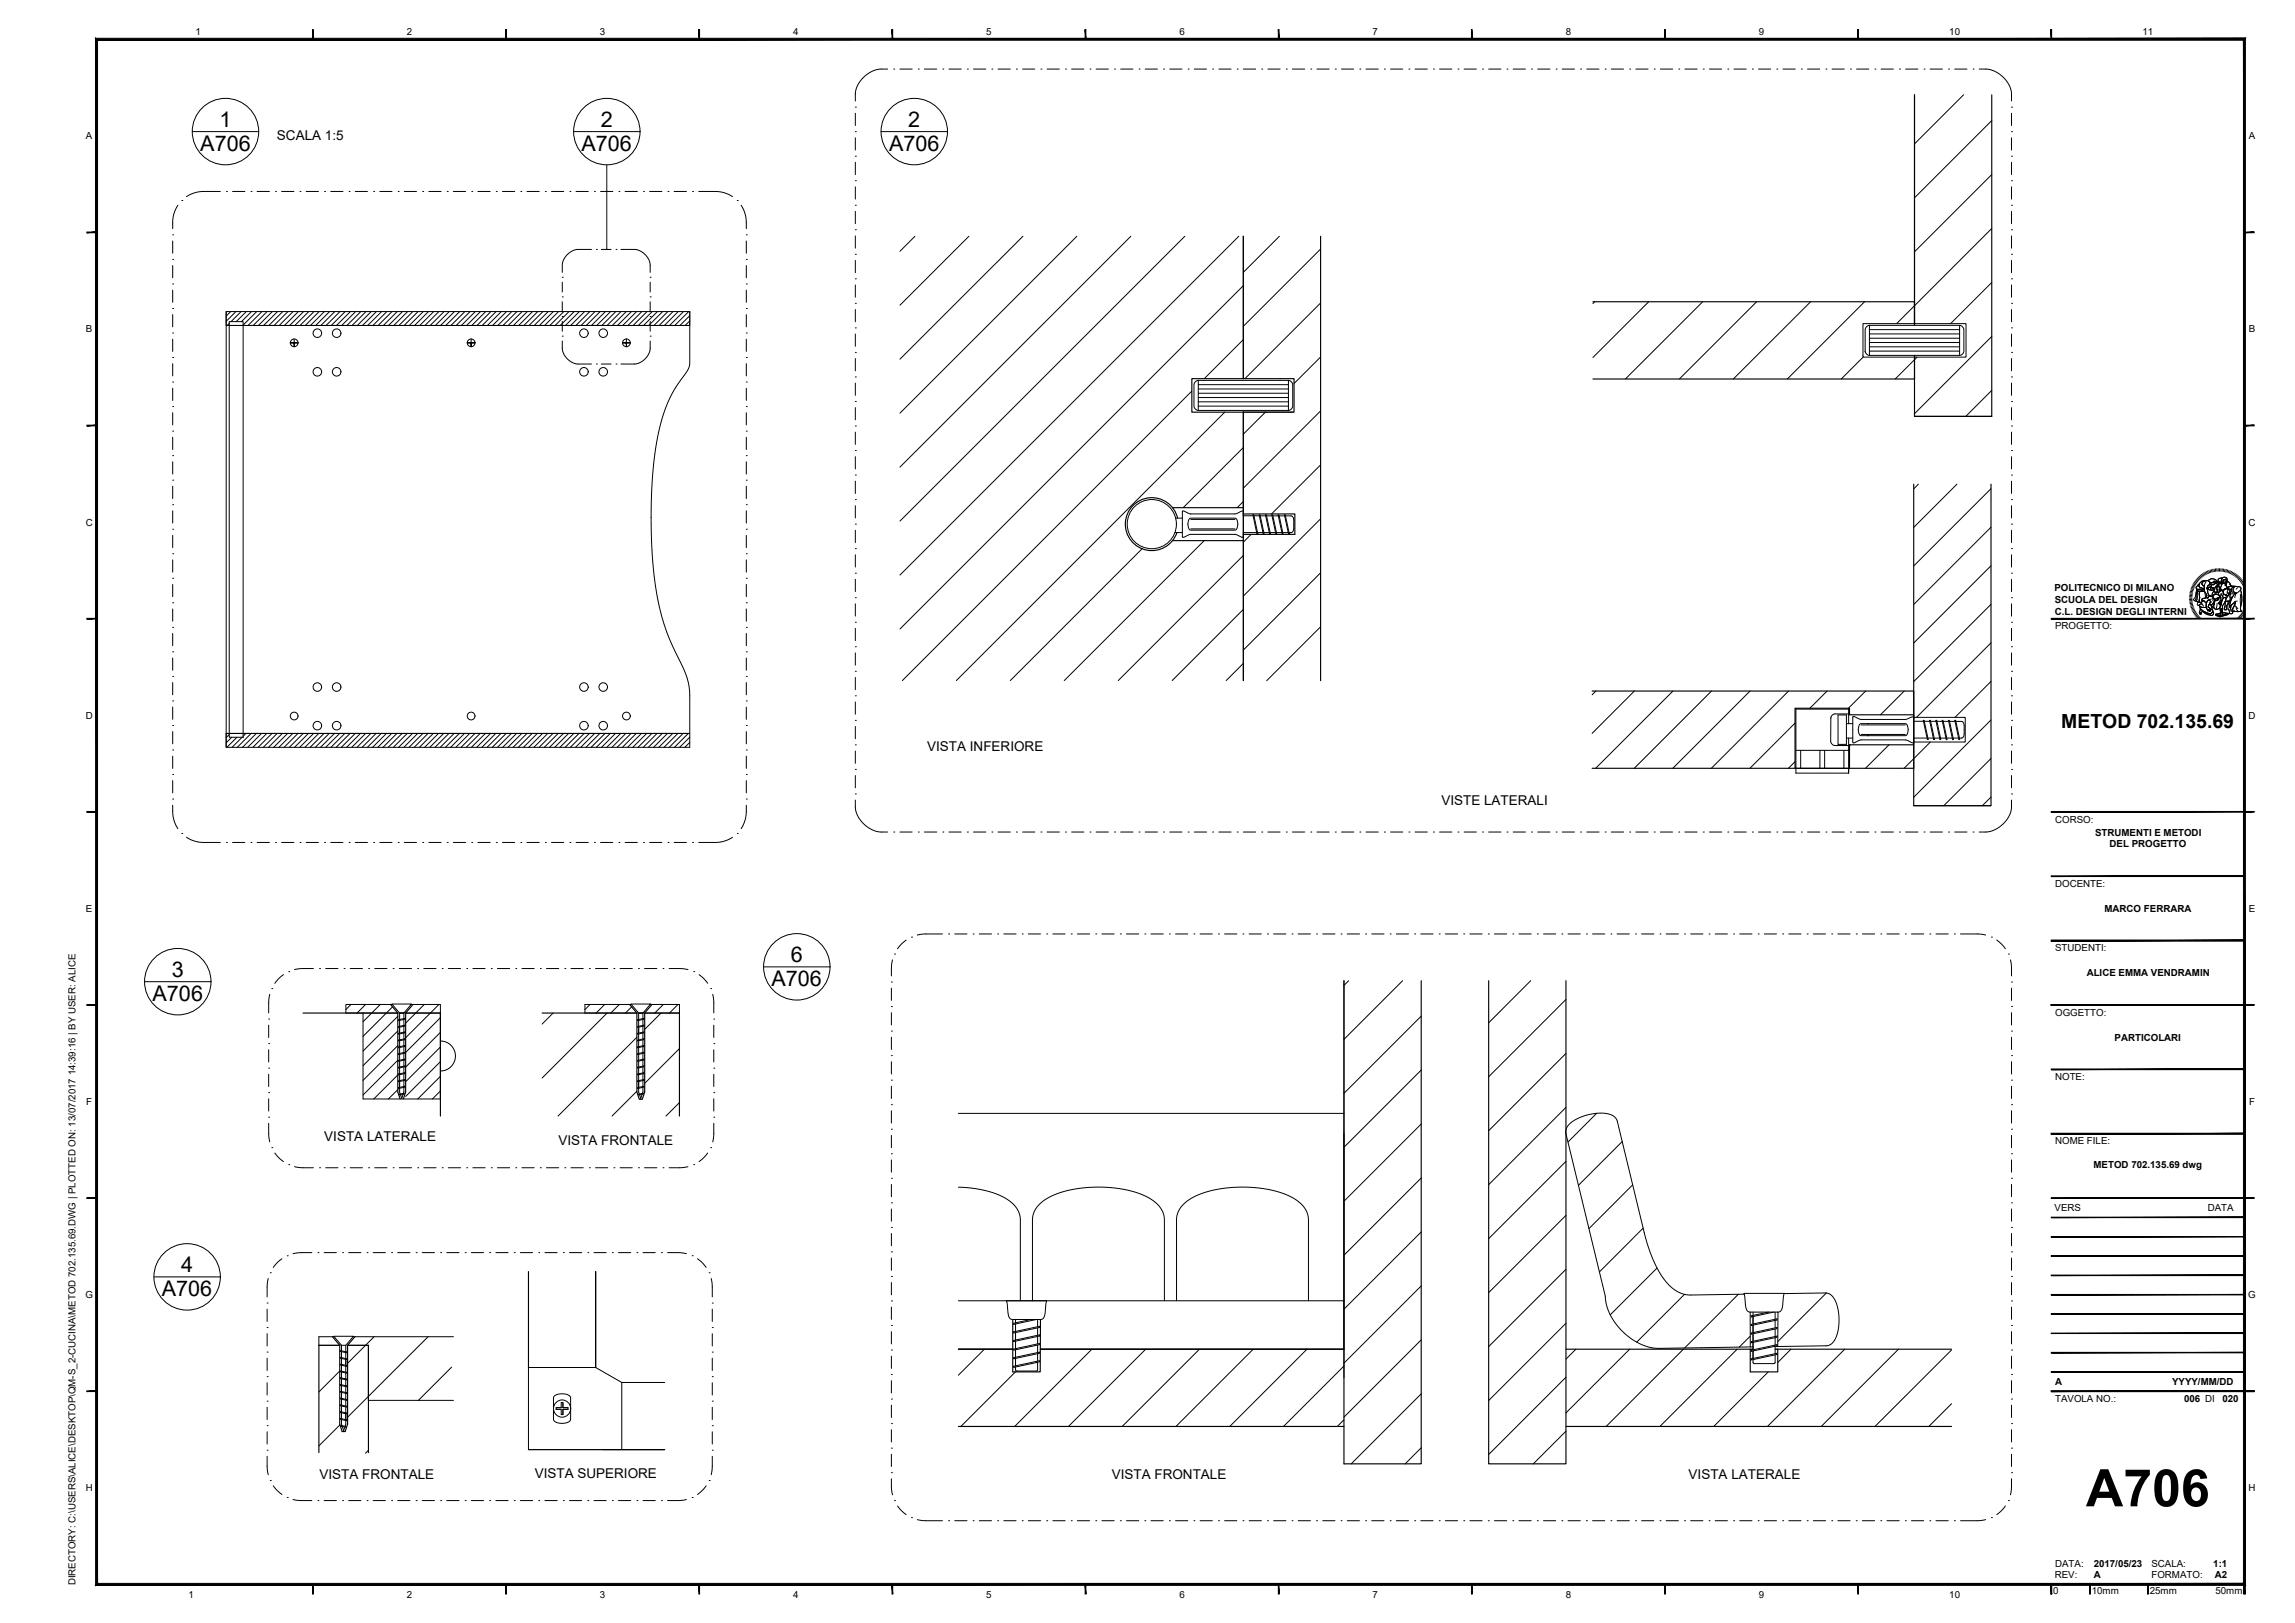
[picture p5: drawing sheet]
<svg xmlns="http://www.w3.org/2000/svg" width="594mm" height="420mm" viewBox="0 0 594 420" stroke-linecap="round" stroke-linejoin="round" font-family="sans-serif">
<defs><g id="words">
<text font-size="13.4" x="540" y="390">A706</text>
<g font-size="5.6">
<text x="56.8" y="32.8">1</text>
<text x="155.5" y="32.8">2</text>
<text x="235.1" y="32.8">2</text>
<text x="51.8" y="39">A706</text>
<text x="150.5" y="39">A706</text>
<text x="230.1" y="39">A706</text>
<text x="204.7" y="249">6</text>
<text x="44.5" y="252.9">3</text>
<text x="199.7" y="255.3">A706</text>
<text x="39.5" y="259.1">A706</text>
<text x="46.9" y="329.3">4</text>
<text x="41.9" y="335.5">A706</text>
</g>
<text font-size="5" x="533.6" y="188.4">METOD 702.135.69</text>
<g font-size="3.5">
<text x="71.7" y="36.2">SCALA 1:5</text>
<text x="240" y="194.3">VISTA INFERIORE</text>
<text x="373.1" y="208.4">VISTE LATERALI</text>
<text x="83.9" y="295.4">VISTA LATERALE</text>
<text x="144.6" y="296.3">VISTA FRONTALE</text>
<text x="82.7" y="383">VISTA FRONTALE</text>
<text x="138.4" y="382.6">VISTA SUPERIORE</text>
<text x="287.8" y="383">VISTA FRONTALE</text>
<text x="437.1" y="383">VISTA LATERALE</text>
</g>
<g font-size="2.5">
<text x="50.6" y="9">1</text>
<text x="105.3" y="9">2</text>
<text x="155.3" y="9">3</text>
<text x="205.3" y="9">4</text>
<text x="255.3" y="9">5</text>
<text x="305.3" y="9">6</text>
<text x="355.3" y="9">7</text>
<text x="405.3" y="9">8</text>
<text x="455.3" y="9">9</text>
<text x="504.6" y="9">10</text>
<text x="554.6" y="9">11</text>
<text x="22.2" y="36.1">A</text>
<text x="582.1" y="36.1">A</text>
<text x="22.2" y="86.1">B</text>
<text x="582.1" y="86.1">B</text>
<text x="22.2" y="136.1">C</text>
<text x="582.1" y="136.1">C</text>
<text x="531.8" y="153.1">POLITECNICO DI MILANO</text>
<text x="531.9" y="159.1">C.L. DESIGN DEGLI INTERNI</text>
<text x="531.9" y="156.1">SCUOLA DEL DESIGN</text>
<text x="532" y="162.9">PROGETTO:</text>
<text x="22.2" y="186.1">D</text>
<text x="582.1" y="186.1">D</text>
<text x="532" y="213">CORSO:</text>
<text x="542.3" y="216.4">STRUMENTI E METODI</text>
<text x="546.1" y="219.4">DEL PROGETTO</text>
<text x="532" y="229.6">DOCENTE:</text>
<text x="22.2" y="236.1">E</text>
<text x="544.8" y="236.1">MARCO FERRARA</text>
<text x="582.1" y="236.1">E</text>
<text x="532" y="246.3">STUDENTI:</text>
<text x="540.2" y="252.7">ALICE EMMA VENDRAMIN</text>
<text x="532" y="262.9">OGGETTO:</text>
<text x="547.4" y="269.4">PARTICOLARI</text>
<text x="532" y="279.6">NOTE:</text>
<text x="22.3" y="286.1">F</text>
<text x="582.2" y="286.1">F</text>
<text x="532" y="296.3">NOME FILE:</text>
<text x="541.9" y="302.5">METOD 702.135.69 dwg</text>
<text x="531.9" y="313.6">VERS</text>
<text x="571.5" y="313.6">DATA</text>
<text x="22.1" y="336.1">G</text>
<text x="582" y="336.1">G</text>
<text x="532" y="358.6">A</text>
<text x="562.3" y="358.6">YYYY/MM/DD</text>
<text x="532" y="363.1">TAVOLA NO.:</text>
<text x="565.4" y="363.1">006 DI</text>
<text x="575.3" y="363.1">020</text>
<text x="22.2" y="386.1">H</text>
<text x="582.1" y="386.1">H</text>
<text x="532" y="405.6">DATA:</text>
<text x="542" y="405.5">2017/05/23</text>
<text x="556.9" y="405.6">SCALA:</text>
<text x="572.9" y="405.5">1:1</text>
<text x="19.5" y="410.4" transform="rotate(-90 19.5 410.4)">DIRECTORY: C:\USERS\ALICE\DESKTOP\QM-S_2-CUCINA\METOD 702.135.69.DWG | PLOTTED ON: 13/07/2017 14:39:16 | BY USER: ALICE</text>
<text x="48.8" y="413.6">1</text>
<text x="105.3" y="413.6">2</text>
<text x="155.3" y="413.6">3</text>
<text x="205.3" y="413.6">4</text>
<text x="255.3" y="413.6">5</text>
<text x="305.3" y="413.6">6</text>
<text x="355.3" y="413.6">7</text>
<text x="405.3" y="413.6">8</text>
<text x="455.3" y="413.6">9</text>
<text x="504.6" y="413.6">10</text>
<text x="531.5" y="412.7">0</text>
<text x="531.9" y="408.5">REV:</text>
<text x="541.5" y="412.7">10mm</text>
<text x="542" y="408.6">A</text>
<text x="556.5" y="412.7">25mm</text>
<text x="556.9" y="408.6">FORMATO:</text>
<text x="573.4" y="408.6">A2</text>
<text x="573.5" y="412.7">50mm</text>
</g>
</g></defs>
<!-- layer: A-FURN -->
<g fill="none" stroke="#000" stroke-width=".26">
<path d="M508.3 24.5l-12.7 12.7M515.6 31.2l-20 20M515.6 59.2l-24.6 24.6M515.6 45.2l-20 20M236.8 61.2l-3.8 3.8M250.8 61.2l-17.8 17.8M264.8 61.2l-31.8 31.8M278.8 61.2l-45.8 45.8M292.7 61.2l-59.7 59.7M306.7 61.2l-73.7 73.7M320.7 61.2l-87.7 87.7M321.8 73.9l-88.8 88.9"/>
<path d="M331.2 61.2l-9.4 9.3M341.8 64.5l-20 20M341.8 78.4l-19.5 19.6M412.8 78.1l-.5 .5M426.8 78.1l-14.5 14.5M440.7 78.1l-20 20M454.7 78.1l-20 20M468.7 78.1l-20 20M482.7 78.1l-20 20M515.6 73.1l-10.7 10.7M58.5 80.7v112.8h120v-13.7l-.2-2.5-1.1-3.7-4.5-9.6-2-7-1-5.2-.6-4.5-.4-5.8-.2-6.3 .1-7 .5-6.6 .6-5.4 1.1-5.7 1.2-4 1.4-3.5 1.8-3.2 2.8-3.9 .5-1.4v-13.8M58.5 80.7h120v3.6h-120z"/>
<path d="M58.5 84.3h120M59.3 83.3h3.6v107.6h-3.6zM59.3 83.7l-.5 .6M59.7 80.7l-1.2 1.1M61.1 80.7l-2.6 2.5M62.4 80.7l-2.6 2.6M63.8 80.7l-2.6 2.6M65.1 80.7l-2.6 2.6M66.4 80.7l-3.5 3.5M67.8 80.7l-3.6 3.6M69.1 80.7l-3.6 3.6M70.5 80.7l-3.6 3.6"/>
<path d="M71.8 80.7l-3.6 3.6M73.2 80.7l-3.6 3.6M74.5 80.7l-3.6 3.6M75.9 80.7l-3.6 3.6M77.2 80.7l-3.6 3.6M78.6 80.7l-3.6 3.6M79.9 80.7l-3.6 3.6M81.3 80.7l-3.6 3.6M82.6 80.7l-3.6 3.6M84 80.7l-3.6 3.6M85.3 80.7l-3.6 3.6M86.7 80.7l-3.6 3.6"/>
<path d="M88 80.7l-3.6 3.6M89.4 80.7l-3.6 3.6M90.7 80.7l-3.6 3.6M92.1 80.7l-3.6 3.6M93.4 80.7l-3.6 3.6M94.7 80.7l-3.6 3.6M96.1 80.7l-3.6 3.6M97.4 80.7l-3.6 3.6M98.8 80.7l-3.6 3.6M100.1 80.7l-3.6 3.6M101.5 80.7l-3.6 3.6M102.8 80.7l-3.6 3.6"/>
<path d="M104.2 80.7l-3.6 3.6M105.5 80.7l-3.6 3.6M106.9 80.7l-3.6 3.6M108.2 80.7l-3.6 3.6M109.6 80.7l-3.6 3.6M110.9 80.7l-3.6 3.6M112.3 80.7l-3.6 3.6M113.6 80.7l-3.6 3.6M115 80.7l-3.6 3.6M116.3 80.7l-3.6 3.6M117.6 80.7l-3.6 3.6M119 80.7l-3.6 3.6"/>
<path d="M120.3 80.7l-3.6 3.6M121.7 80.7l-3.6 3.6M123 80.7l-3.6 3.6M124.4 80.7l-3.6 3.6M125.7 80.7l-3.6 3.6M127.1 80.7l-3.6 3.6M128.4 80.7l-3.6 3.6M129.8 80.7l-3.6 3.6M131.1 80.7l-3.6 3.6M132.5 80.7l-3.6 3.6M133.8 80.7l-3.6 3.6M135.2 80.7l-3.6 3.6"/>
<path d="M136.5 80.7l-3.6 3.6M137.9 80.7l-3.6 3.6M139.2 80.7l-3.6 3.6M140.5 80.7l-3.6 3.6M141.9 80.7l-3.6 3.6M143.2 80.7l-3.6 3.6M144.6 80.7l-3.6 3.6M145.9 80.7l-3.6 3.6M147.3 80.7l-3.6 3.6M148.6 80.7l-3.6 3.6M150 80.7l-3.6 3.6M151.3 80.7l-3.6 3.6"/>
<path d="M152.7 80.7l-3.6 3.6M154 80.7l-3.6 3.6M155.4 80.7l-3.6 3.6M156.7 80.7l-3.6 3.6M158.1 80.7l-3.6 3.6M159.4 80.7l-3.6 3.6M160.8 80.7l-3.7 3.6M162.1 80.7l-3.6 3.6M163.4 80.7l-3.6 3.6M164.8 80.7l-3.6 3.6M166.1 80.7l-3.6 3.6M167.5 80.7l-3.6 3.6"/>
<path d="M168.8 80.7l-3.6 3.6M170.2 80.7l-3.6 3.6M171.5 80.7l-3.6 3.6M172.9 80.7l-3.6 3.6M174.2 80.7l-3.6 3.6M175.6 80.7l-3.6 3.6M176.9 80.7l-3.6 3.6M178.3 80.7l-3.6 3.6M178.5 81.7l-2.5 2.6M178.5 83.1l-1.1 1.2M321.8 87.9l-10.1 10.1M334.6 99.6h.1"/>
<path d="M341.8 92.4l-6.8 6.9M482.3 92.4l-5.7 5.7M495.6 83.8h13.3v8.6h-26.7v-8.6h13.4v.4M496.3 92.4l-5.7 5.7M515.6 87.1l-20 20M308.5 101.3l-74.9 74.9M317.1 106.7l-69.5 69.5M321.8 115.9l-15.5 15.5M321.8 106.7h12.8M327.6 106.7l-5.8 5.7M341.8 106.4l-20 20M515.6 101.1l-6.7 6.7"/>
<path d="M311.7 140l-36.2 36.2M321.8 129.8l-1.6 1.6M321.8 137.9v38.3M323.9 138.3l-2.1 2M341.8 120.3l-12.7 12.7M341.8 134.3l-20 20M496.6 125.3l-1.2 1.2M506.6 125.3l-11.2 11.2M515.4 126.5l-20 20M515.4 136.5l-20 20M295.6 142.1l-34.1 34.1M321.8 143.8l-32.3 32.4"/>
<path d="M321.8 157.8l-18.4 18.4M341.8 148.3l-20 20M515.4 146.5l-20 20M515.4 156.4l-20 20M321.8 171.7l-4.4 4.5M341.8 162.3l-13.9 13.9M413.1 178.9l-1 1M423.1 178.9l-11 10.9M433.1 178.9l-20 20M443 178.9l-20 20M453 178.9l-20 20M463 178.9l-20 20"/>
<path d="M473 178.9l-4.5 4.4M482.9 178.9l-4.4 4.4M492.9 178.9l-6.1 6.1M515.4 166.4l-19.3 19.3M515.4 176.4l-9.3 9.3M59.3 190.2l-.8 .8M60 190.9l-1.5 1.4M61.3 190.9l-2.6 2.6M62.7 190.9l-2.6 2.6M63.7 189.9l-.8 .7M65 189.9l-3.6 3.6M66.4 189.9l-3.6 3.6"/>
<path d="M67.7 189.9l-3.6 3.6M69.1 189.9l-3.6 3.6M70.4 189.9l-3.6 3.6M71.8 189.9l-3.6 3.6M73.1 189.9l-3.6 3.6M74.5 189.9l-3.7 3.6M75.8 189.9l-3.6 3.6M77.1 189.9l-3.6 3.6M78.5 189.9l-3.6 3.6M79.8 189.9l-3.6 3.6M81.2 189.9l-3.6 3.6M82.5 189.9l-3.6 3.6"/>
<path d="M83.9 189.9l-3.6 3.6M85.2 189.9l-3.6 3.6M86.6 189.9l-3.6 3.6M87.9 189.9l-3.6 3.6M89.3 189.9l-3.6 3.6M90.6 189.9l-3.6 3.6M92 189.9l-3.6 3.6M93.3 189.9l-3.6 3.6M94.7 189.9l-3.6 3.6M96 189.9l-3.6 3.6M97.4 189.9l-3.7 3.6M98.7 189.9l-3.6 3.6"/>
<path d="M100 189.9l-3.6 3.6M101.4 189.9l-3.6 3.6M102.7 189.9l-3.6 3.6M104.1 189.9l-3.6 3.6M105.4 189.9l-3.6 3.6M106.8 189.9l-3.6 3.6M108.1 189.9l-3.6 3.6M109.5 189.9l-3.6 3.6M110.8 189.9l-3.6 3.6M112.2 189.9l-3.6 3.6M113.5 189.9l-3.6 3.6M114.9 189.9l-3.6 3.6"/>
<path d="M116.2 189.9l-3.6 3.6M117.6 189.9l-3.6 3.6M118.9 189.9l-3.6 3.6M120.2 189.9l-3.6 3.6M121.6 189.9l-3.6 3.6M122.9 189.9l-3.6 3.6M124.3 189.9l-3.6 3.6M125.6 189.9l-3.6 3.6M127 189.9l-3.6 3.6M128.3 189.9l-3.6 3.6M129.7 189.9l-3.6 3.6M131 189.9l-3.6 3.6"/>
<path d="M132.4 189.9l-3.6 3.6M133.7 189.9l-3.6 3.6M135.1 189.9l-3.6 3.6M136.4 189.9l-3.6 3.6M137.8 189.9l-3.6 3.6M139.1 189.9l-3.6 3.6M140.5 189.9l-3.6 3.6M141.8 189.9l-3.6 3.6M143.1 189.9l-3.6 3.6M144.5 189.9l-3.6 3.6M145.8 189.9l-3.6 3.6M147.2 189.9l-3.6 3.6"/>
<path d="M148.5 189.9l-3.6 3.6M149.9 189.9l-3.6 3.6M151.2 189.9l-3.6 3.6M152.6 189.9l-3.6 3.6M153.9 189.9l-3.6 3.6M155.3 189.9l-3.6 3.6M156.6 189.9l-3.6 3.6M158 189.9l-3.6 3.6M159.3 189.9l-3.6 3.6M160.7 189.9l-3.6 3.6M162 189.9l-3.6 3.6M163.4 189.9l-3.6 3.6"/>
<path d="M164.7 189.9l-3.6 3.6M166 189.9l-3.5 3.6M167.4 189.9l-3.6 3.6M168.7 189.9l-3.6 3.6M170.1 189.9l-3.6 3.6M171.4 189.9l-3.6 3.6M172.8 189.9l-3.6 3.6M174.1 189.9l-3.6 3.6M175.5 189.9l-3.6 3.6M176.8 189.9l-3.6 3.6M178.2 189.9l-3.6 3.6M178.5 189.9h-120v3.6"/>
<path d="M178.5 190.8l-2.6 2.7M178.5 192.2l-1.2 1.3M464.7 187.2l-11.7 11.7M464.7 197.2l-1.8 1.7M479 192.8l-.2 .3M489 192.8l-6.1 6.1M495.4 185.7h13.3v6.4h-13.3v.4M499.7 192.1l-6.8 6.8M515.4 186.4l-20 20M515.4 196.4l-12.2 12.2M495.4 208.6h20M515.4 206.3l-2.3 2.3"/>
<path d="M347.9 253.9v102.8M349.1 253.9l-1.2 1.2M363.1 253.9l-15.2 15.2M396.2 253.9l-10.8 10.9M405.4 258.7l-20 20M90.9 260l-1.4 1.4M94.6 260l-2.2 2.3M98.4 260l-4.4 4.5M101.6 260.7l-7.6 7.6M103 278.3l-6.3 6.2M103 274.5l-9 9M103 270.7l-9 9"/>
<path d="M103 266.9l-9 9M103 263.1l-9 9M103.2 278v.1M109.8 260l-4.8 4.9M113.6 260l-8.6 8.7M114 278.6l-5.9 5.9M114 274.8l-9 9M114 271.1l-9 8.9M114 267.3l-9 8.9M114 263.5l-9 9M143.2 262.3l-2.9 2.8M152.7 260l-1.3 1.4"/>
<path d="M156.5 260l-2.2 2.3M157.1 262.3l-16.8 16.8M160.3 260l-2.2 2.3M163.5 260.7l-1.6 1.6M164.9 268.5l-20.5 20.4M171.1 262.3l-4.2 4.2M171.7 260l-2.2 2.3M175.5 260l-2.2 2.3M175.9 271.5l-9 9M367.9 277l-20 20M367.9 263l-20 20M405.4 272.7l-20 20"/>
<path d="M103 282.1l-2.5 2.4M114 282.4l-2.1 2.1M164.9 282.5l-6.5 6.4M175.9 285.4l-3.5 3.5M367.9 291l-20 20M405.4 286.7l-20 20M413.3 288.2l-7.4 7.4M419.9 295.5l-11.3 11.4M367.9 318.9l-20 20M367.9 305l-20 20M405.4 314.6l-20 20M405.4 300.7l-20 20"/>
<path d="M422.6 306.7l-11.3 11.4M425.3 317.9l-11.3 11.4M367.9 332.9l-20 20M405.4 328.6l-20 20M428.9 328.3l-12.1 12.1M436.1 335.1l-12.4 12.4M450 335.1l-13.9 13.9M453 339.7l.1 9M460.2 339.7v8.9M472.8 334.7l-12.6 12.6M82.5 348.3h5.4M87.9 354.9l-5.4 5.4"/>
<path d="M90 348.3h5.4v14.2M94.6 348.3l-4.6 4.6M248.1 349.3h14.1M254.8 349.3l-6.7 6.7M262.9 355.1l-14.2 14.2M269.3 349.3h78.6M282.6 349.3l-19.9 20M296.6 349.3l-20 20M310.5 349.3l-20 20M324.4 349.3l-20 20M338.3 349.3l-20 20M347.9 353.6l-15.7 15.7"/>
<path d="M367.9 346.9l-20 20M405.4 356.5l-20 20M405.4 342.6l-20 20M407.9 349.3l-2.5 2.5M421.8 349.3l-16.4 16.5M435.8 349.3l-20 20M449.7 349.3l-20 20M453.1 345.9l-2.9 2.8M457.7 355.1l-14.1 14.2M463.6 349.3l-3.4 3.4M477.5 349.3l-20 20M491.4 349.3l-20 20"/>
<path d="M505.2 349.5l-19.8 19.8M87.9 368.9l-5.4 5.4M95.4 375.5l-.8 .7M95.4 361.5l-5.4 5.4M136.8 375.3h35.3M347.9 367.6l-1.7 1.7M367.9 374.8l-4.2 4.2M367.9 360.8l-18.1 18.2M405.4 370.5l-8.5 8.5M505.2 363.4l-5.9 5.9"/>
<circle cx="76.1" cy="88.7" r="1"/>
<circle cx="82.1" cy="86.3" r="1.11"/>
<circle cx="82.1" cy="96.3" r="1.11"/>
<circle cx="87.1" cy="96.3" r="1.11"/>
<circle cx="87.1" cy="86.3" r="1.11"/>
<circle cx="122" cy="88.7" r="1"/>
<circle cx="151.2" cy="86.3" r="1.11"/>
<circle cx="151.2" cy="96.3" r="1.11"/>
<circle cx="156.1" cy="86.3" r="1.11"/>
<circle cx="156.1" cy="96.3" r="1.11"/>
<circle cx="162.1" cy="88.7" r="1"/>
<circle cx="82.1" cy="177.9" r="1.11"/>
<circle cx="87.1" cy="177.9" r="1.11"/>
<circle cx="151.2" cy="177.9" r="1.11"/>
<circle cx="156.1" cy="177.9" r="1.11"/>
<circle cx="76.1" cy="185.4" r="1"/>
<circle cx="82.1" cy="187.9" r="1.11"/>
<circle cx="87.1" cy="187.9" r="1.11"/>
<circle cx="122" cy="185.4" r="1"/>
<circle cx="151.2" cy="187.9" r="1.11"/>
<circle cx="156.1" cy="187.9" r="1.11"/>
<circle cx="162.1" cy="185.4" r="1"/>
</g>
<!-- layer: viti -->
<g fill="none" stroke="#000" stroke-width=".26">
<path d="M76.1 87.8v2v-1h1h-2h1M121.9 87.8v2v-1h1h-2h1M162.1 87.8v2v-1h1h-2h1M310.2 98.5l-.8 .3-.3 .7v5.7l.4 .8 .7 .2M310.2 98.5h23.4l.7 .4 .3 .7v5.7l-.3 .6-.6 .3h-23.5M310.2 98.5v7.7M310.2 99.6h23.3M333.5 98.5v7.7M482.8 90.9v.2M483.9 84.2l-.7 .3-.4 .8v5.7l.4 .7 .7 .3M483.9 84.2h23.4l.7 .4 .4 .7v5.7l-.4 .6-.6 .4h-23.5M483.9 84.2v7.8"/>
<path d="M483.9 90.9h23.4M483.9 89.8h23.4M483.9 88.7h23.4M483.9 87.6h23.4M483.9 86.4h23.4M483.9 85.3h23.4M507.3 84.2v7.8M310.2 105.1h23.3M310.2 104h23.3M310.2 102.9h23.3M310.2 101.8h23.3M310.2 100.7h23.3"/>
<path d="M304.1 137.9h2M304.3 134.1h1.8M306.1 132.3h.4l1.7 .7h11.5l2.1-.7v6.7l-.3 .1-1.7-.8h-11.6l-2 .8zM307.9 134.3l11.8-.2 .6 .7 .1 1.3-.2 .8-.5 .3h-11.5l-.5-.3-.2-1.2zM308.2 136.9h11.5M308.2 134.5h11.5M321.8 137.9h3.5M321.8 133.5h2.6M324.3 133.3h.2l1 5-.1-.1zM324.6 133.5h1.4M325.5 137.9h1.4M326 133.3h.2l1 5-.2-.1z"/>
<path d="M326.2 133.5h1.4M327.1 137.9h1.5M327.6 133.3h.2l1 5-.2-.1zM327.9 133.5h1.4M328.8 137.9h1.4M329.2 133.3h.2l1.1 5-.2-.1zM329.5 133.5h1.4M330.4 137.9h1.4M330.9 133.3h.2l1 5-.2-.1zM331.1 133.5h1.4M332 137.9h1.5M332.5 133.3h.2l1 5-.2-.1z"/>
<path d="M332.8 133.5l1.5 .1 .5 .5 .1 2.9-.3 .6-.4 .3M333.7 137.9h.5M334.2 137.9h-.4v.3M464.9 194.3h13.6M464.9 198.9h13.6M466.1 194.3v4.6M471.1 194.3v4.6M472.3 194.3v4.6M473.9 185.8v6.2l.2 .5 .8 .5h3.6M475.8 185.1h2.2v7.6h-2.2zM477.3 194.3v4.6M478 191.1h1.6"/>
<path d="M478 187.3h1.6M478.5 184.8h-3.7l-.7 .5-.2 .6M478.5 187.3v-3.7h-13.6v16.5h13.6v-9M481.4 187.5l.3-.2h11.6l.5 .6 .1 1.3-.2 .9-.4 .4h-11.6l-.4-.4-.3-1.1zM481.8 190.1h11.4M481.8 187.7h11.4M483.4 190.5h.1M483.4 187.3h.1M495.4 185.7l-.1 6.6-2-.8h-11.6l-1.6 .8-.5-.1 .1-6.7 2 .7h11.6l1.7-.6h.3l.1 .4M495.4 191.1h3.4M495.4 186.7h2.5M497.9 186.5h.2l1 5-.2-.1z"/>
<path d="M498.1 186.7h1.4M499.1 191.1h1.4M499.5 186.5h.2l1 5-.2-.1zM499.8 186.7h1.4M500.7 191.1h1.4M501.1 186.5h.2l1 5-.1-.1zM501.4 186.7h1.4M502.3 191.1h1.4M502.8 186.5h.2l1 5-.2-.1zM503 186.7h1.4M503.9 191.1h1.5M504.4 186.5h.2l1 5-.2-.1z"/>
<path d="M504.7 186.7l1.4 .1M505.6 191.1h1.4M506 186.5h.2l1 5-.1-.1zM506.3 186.8h1.6l.5 .7v2.9l-.5 .6-.7 .1M101.4 259.9h5.1l-2 2.4h-1.1zM163.3 259.9h5.1l-2 2.4h-1.1zM103.2 279.8l1.6-.3v.2l-1.6 .3zM103.2 276.3l1.6-.3v.2l-1.6 .3zM103.2 274.5l1.6-.3v.2l-1.6 .3zM103.2 272.8l1.6-.3v.2l-1.6 .3zM103.2 269.3l1.6-.3v.1l-1.6 .4zM103.2 267.5l1.6-.3v.2l-1.6 .3z"/>
<path d="M103.2 265.8l1.6-.3v.1l-1.6 .4zM103.2 278l1.6-.2v.1l-1.6 .4zM103.2 271l1.6-.3v.2l-1.6 .3zM103.2 264l1.6-.3v.2l-1.6 .3zM103.4 262.3v1.6M103.4 264.2v1.5M103.4 265.9v1.5M103.4 267.7v1.5M103.4 269.4v1.6M103.4 271.2v1.5M103.4 272.9v1.6M103.4 274.7v1.5"/>
<path d="M103.4 276.5v1.5M103.4 278.2v1.6M103.4 280v1.5M104.5 262.3v1.4M104.5 263.9v1.6M104.5 265.7v1.5M104.5 267.4v1.6M104.5 269.2v1.5M104.5 270.9v1.6M104.5 272.7v1.5M104.5 274.5v1.5M104.5 276.2v1.6"/>
<path d="M104.5 278v1.5M104.5 279.7v1.6M165 278.1l1.7-.4v.2l-1.6 .4zM165 272.8l1.7-.3v.2l-1.6 .3zM165 271l1.7-.3v.2l-1.6 .3zM165.1 279.8l1.6-.3v.2l-1.6 .3zM165.1 274.5l1.6-.3v.2l-1.6 .3zM165.1 267.5l1.6-.3v.2l-1.6 .3zM165.1 265.8l1.6-.4v.2l-1.6 .4zM165.1 264l1.6-.3v.2l-1.6 .3zM165.1 276.3l1.6-.3v.2l-1.6 .3zM165.1 269.3l1.6-.3v.1l-1.6 .4z"/>
<path d="M165.3 262.3v1.6M165.3 264.2v1.5M165.3 265.9v1.5M165.3 267.7v1.5M165.3 269.4v1.6M165.3 271.2v1.5M165.3 272.9v1.6M165.3 274.7v1.5M165.3 276.5v1.5M165.3 278.2v1.6M165.3 280v1.5M166.4 262.3v1.4"/>
<path d="M166.4 263.9v1.6M166.4 265.7v1.5M166.4 267.4v1.6M166.4 269.2v1.5M166.4 270.9v1.6M166.4 272.7v1.5M166.4 274.5v1.5M166.4 276.2v1.6M166.4 278v1.5M166.4 279.7v1.6M103.2 281.6l1.6-.3v.1l-1.6 .4zM103.4 283.3l1.2-.2v.1l-1.1 .3z"/>
<path d="M103.4 281.7l.2 1.5M104.3 283.3l-.3 1.1-.3-1M104.5 281.5l-.1 1.6M165.1 281.6l1.6-.3v.1l-1.6 .4zM165.3 281.7l.2 1.5M165.3 283.3l1.2-.2v.1l-1.1 .3zM166.2 283.3l-.3 1.1-.3-1M166.4 281.5l-.1 1.6M260.5 336.7h10.4M260.6 336.7v.1M270.9 336.7l-.5 4-.4 .7-.6 .2-7.8-.1-.3-.4-.3-.8-.4-3.5M451.5 334.9l10.3-.1-.6 4.2-.4 .5-.4 .2-7.8-.1-.4-.4-.3-.8-.4-3.5"/>
<path d="M453.8 339.7v.8M457.8 339.7l-4.5 .9v.3l5.8-1.2M459.5 339.7v1.8M86.4 345.9h5.1l-2 2.4h-1.1zM88.1 353.2l1.7 .3v.2l-1.6-.3zM88.1 349.7l1.7 .3v.2l-1.6-.3zM88.1 358.5l1.7 .3v.2l-1.6-.3zM88.1 356.7l1.7 .3v.2l-1.6-.3zM88.1 354.9l1.7 .4v.2l-1.6-.4zM88.1 351.4l1.7 .4v.1l-1.6-.3zM88.4 348.3v1.4M88.4 349.9v1.6"/>
<path d="M88.4 351.7v1.5M88.4 353.4v1.6M88.4 355.2v1.5M88.4 357v1.5M88.4 358.7v1.5M89.5 348.3v1.6M89.5 350.2v1.5M89.5 351.9v1.6M89.5 353.7v1.5M89.5 355.4v1.6M89.5 357.2v1.5M89.5 358.9v1.6"/>
<path d="M262.4 347l6.7-1.4v.3l-6.7 1.4zM262.4 344.8l6.7-1.4-.1 .3-6.6 1.4zM262.4 353.7l6.7-1.4v.3l-6.7 1.4zM262.4 351.5l6.7-1.4-.1 .2-6.6 1.5zM262.4 349.3l6.7-1.4-.1 .2-6.6 1.4zM262.9 353.9v.9l.3 .1M262.9 341.6v.8M262.9 342.7v2M262.9 345v1.9M262.9 347.2v1.9M262.9 349.4v2M262.9 351.7v1.9"/>
<path d="M263.2 354.9h5.1M266.9 341.6l-4.5 .9v.3l5.8-1.2M268.6 352.7v1.9l-.3 .3M268.6 341.6v1.9M268.6 343.8v1.9M268.6 346v1.9M268.6 348.2v1.9M268.6 350.4v2M453.3 345.1l6.7-1.4v.3l-6.7 1.4zM453.3 342.9l6.7-1.4v.2l-6.7 1.5zM453.3 349.6l6.7-1.4v.2l-6.7 1.4zM453.3 351.8l6.7-1.4v.3l-6.7 1.4z"/>
<path d="M453.3 347.3l6.7-1.3v.2l-6.7 1.4zM453.8 340.8v2M453.8 343.1v1.9M453.8 345.3v1.9M453.8 347.5v1.9M453.8 349.7v2M459.5 350.7v2l-.3 .3h-5.1l-.3-.1v-.9M459.5 341.8v2M459.5 344.1v1.9M459.5 346.3v1.9M459.5 348.5v1.9M88.1 367.2l1.7 .4v.2l-1.6-.4z"/>
<path d="M88.1 362l1.7 .3v.2l-1.6-.3zM88.1 360.2l1.7 .3v.2l-1.6-.3zM88.1 365.5l1.7 .3v.2l-1.6-.3zM88.1 363.7l1.7 .3v.3l-1.6-.4zM88.3 369l1.2 .3v.2l-1.2-.3zM88.4 367.5l.1 1.6M88.4 360.5v1.5M88.4 362.2v1.6M88.4 364v1.5M88.4 365.7v1.6M88.6 369.3l.4 1.1 .3-1M89.5 367.7l-.2 1.5"/>
<path d="M89.5 360.7v1.5M89.5 362.5v1.5M89.5 364.2v1.6M89.5 366v1.5M143.9 364.4h1.4M145.3 364.4v-1.3h.4v1.3h1.3v.5h-1.3M145.3 364.4h-1.4v.5h1.4v1.3h.4v-1.3M145.7 363.1v1.3h1.3M145.7 364.9v1.3"/>
<circle cx="298.2" cy="135.7" r="6.4"/>
<circle cx="145.5" cy="364.6" r="2.22"/>
</g>
<!-- layer: G-ANNO-DIM -->
<g fill="none" stroke="#000" stroke-width=".26">
<path d="M229.8 17.9h-1.7a7.4 7.4 0 0 0-6.7 6.5v1.7M231.4 17.9h.1M232.9 17.9h3.2M237.7 17.9h.1M239.3 17.9h3.2M244.1 17.9h.1M245.6 17.9h3.2M250.4 17.9h.1M252 17.9h3.2M256.8 17.9h.1M258.3 17.9h3.2M263.1 17.9h.1"/>
<path d="M264.7 17.9h3.2M269.5 17.9h.1M271 17.9h3.2M275.8 17.9h.1M277.4 17.9h3.2M282.2 17.9h.1M283.7 17.9h3.2M288.5 17.9h.1M290.1 17.9h3.2M294.9 17.9h.1M296.4 17.9h3.2M301.2 17.9h.1"/>
<path d="M302.8 17.9h3.2M307.6 17.9h.1M309.1 17.9h3.2M313.9 17.9h.1M315.5 17.9h3.2M320.3 17.9h.1M321.8 17.9h3.2M326.6 17.9h.1M328.2 17.9h3.2M333 17.9h.1M334.5 17.9h3.2M339.3 17.9h.1"/>
<path d="M340.9 17.9h3.2M345.7 17.9h.1M347.2 17.9h3.2M352 17.9h.1M353.6 17.9h3.2M358.4 17.9h.1M359.9 17.9h3.2M364.7 17.9h.1M366.3 17.9h3.2M371.1 17.9h.1M372.6 17.9h3.2M377.4 17.9h.1"/>
<path d="M379 17.9h3.2M383.8 17.9h.1M385.3 17.9h3.2M390.1 17.9h.1M391.7 17.9h3.2M396.5 17.9h.1M398 17.9h3.2M402.8 17.9h.1M404.4 17.9h3.2M409.2 17.9h.1M410.7 17.9h3.2M415.5 17.9h.1"/>
<path d="M417.1 17.9h3.2M421.9 17.9h.1M423.4 17.9h3.2M428.2 17.9h.1M429.8 17.9h3.2M434.6 17.9h.1M436.1 17.9h3.2M440.9 17.9h.1M442.5 17.9h3.2M447.3 17.9h.1M448.8 17.9h3.2M453.6 17.9h.1"/>
<path d="M455.2 17.9h3.2M459.9 17.9h.1M461.5 17.9h3.2M466.3 17.9h.1M467.9 17.9h3.2M472.6 17.9h.1M474.2 17.9h3.2M479 17.9h.1M480.6 17.9h3.2M485.3 17.9h.1M486.9 17.9h3.2M491.7 17.9h.1"/>
<path d="M493.3 17.9h3.2M498 17.9h.1M499.6 17.9h3.2M504.4 17.9h.1M506 17.9h3.2M510.7 17.9h.1M512.3 17.9h1.7a7.4 7.4 0 0 1 6.7 6.5v1.7M49.8 34.1h17.2M148.5 34.1h17.2M221.4 34.1h.1M221.4 27.7h.1M221.4 29.3v3.2"/>
<path d="M221.4 35.7v3.1M228.1 34.1h17.2M520.7 27.7h.1M520.7 34.1h.1M520.7 29.3v3.2M520.7 35.7v3.1M46 53.1a8 8 0 0 0-1.3 4.5v1.6M47 51.9h.1M57 49.6h-4.3a8 8 0 0 0-4.4 1.3M58.6 49.6h.1M60.2 49.6h3.2M65 49.6h.1"/>
<path d="M66.6 49.6h3.1M71.3 49.6h.1M72.9 49.6h3.2M77.7 49.6h.1M79.3 49.6h3.1M84 49.6h.1M85.6 49.6h3.2M90.4 49.6h.1M92 49.6h3.1M96.7 49.6h.1M98.3 49.6h3.2M103.1 49.6h.1"/>
<path d="M104.7 49.6h3.1M109.4 49.6h.1M111 49.6h3.2M115.8 49.6h.1M117.4 49.6h3.1M122.1 49.6h.1M123.7 49.6h3.2M128.5 49.6h.1M130.1 49.6h3.1M134.8 49.6h.1M136.4 49.6h3.2M141.2 49.6h.1"/>
<path d="M142.8 49.6h3.1M147.5 49.6h.1M149.1 49.6h3.2M153.9 49.6h.1M155.5 49.6h3.1M157.1 42.7v21.9M160.2 49.6h.1M161.8 49.6h3.2M166.6 49.6h.1M168.2 49.6h3.1M172.9 49.6h.1M174.5 49.6h3.2"/>
<path d="M179.3 49.6h.1M180.9 49.6h4.3a8 8 0 0 1 4.4 1.3M190.8 51.9h.1M191.8 53.1a8.1 8.1 0 0 1 1.4 4.5v1.6M221.4 59.5h.1M221.4 53.1h.1M221.4 46.8h.1M221.4 40.4h.1M221.4 42v3.2M221.4 48.4v3.1M221.4 54.7v3.2M520.7 40.4h.1"/>
<path d="M520.7 46.8h.1M520.7 53.1h.1M520.7 59.5h.1M520.7 42v3.2M520.7 48.4v3.1M520.7 54.7v3.2M44.7 79.9h.1M44.7 73.5h.1M44.7 67.2h.1M44.7 60.8h.1M44.7 62.4v3.2M44.7 68.7v3.2"/>
<path d="M44.7 75.1v3.2M145.5 76.9h.1M145.5 71.8h.1M145.5 73v2.6M145.5 78.1v2.6M153.1 64.6h-3.8l-1 .3-.9 .6-.9 .9-.8 1.2-.2 .9v2M154.4 64.6h.1M155.7 64.6h2.5M159.5 64.6h.1M160.7 64.6h3.8l1.1 .3 .9 .6 .9 .9 .7 1.1 .2 1v2M168.3 71.8h.1M168.3 76.9h.1"/>
<path d="M168.3 73v2.6M168.3 78.1v2.6M193.2 60.8h.1M193.2 67.2h.1M193.2 73.5h.1M193.2 79.9h.1M193.2 62.4v3.2M193.2 68.7v3.2M193.2 75.1v3.2M221.4 78.5h.1M221.4 72.2h.1M221.4 65.8h.1"/>
<path d="M221.4 61.1v3.1M221.4 67.4v3.2M221.4 73.8v3.1M520.7 65.8h.1M520.7 72.2h.1M520.7 78.5h.1M520.7 61.1v3.1M520.7 67.4v3.2M520.7 73.8v3.1M44.7 98.9h.1M44.7 92.6h.1M44.7 86.2h.1"/>
<path d="M44.7 81.4v3.2M44.7 87.8v3.2M44.7 94.1v3.2M145.5 87h.1M145.5 81.9h.1M145.5 88.3l.2 2.8 .6 1.1 1.1 1.2 .9 .5 1 .3h3.8M145.5 83.2v2.5M154.4 94.2h.1M155.7 94.2h2.5M159.5 94.2h.1M168.3 81.9h.1M168.3 87h.1"/>
<path d="M168.3 88.3v2l-.2 .9-.6 1.1-1 1.1-1 .6-.9 .2h-3.9M168.3 83.2v2.5M193.2 86.2h.1M193.2 92.6h.1M193.2 98.9h.1M193.2 81.4v3.2M193.2 87.8v3.2M193.2 94.1v3.2M221.4 97.6h.1M221.4 91.2h.1M221.4 84.9h.1M221.4 80.1v3.2"/>
<path d="M221.4 86.5v3.1M221.4 92.8v3.2M221.4 99.2v3.1M520.7 84.9h.1M520.7 91.2h.1M520.7 97.6h.1M520.7 80.1v3.2M520.7 86.5v3.1M520.7 92.8v3.2M520.7 99.2v3.1M44.7 118h.1M44.7 111.6h.1"/>
<path d="M44.7 105.3h.1M44.7 100.5v3.2M44.7 106.8v3.2M44.7 113.2v3.2M44.7 119.5v3.2M193.2 105.3h.1M193.2 111.6h.1M193.2 118h.1M193.2 100.5v3.2M193.2 106.8v3.2M193.2 113.2v3.2M193.2 119.5v3.2"/>
<path d="M221.4 116.6h.1M221.4 110.3h.1M221.4 103.9h.1M221.4 105.5v3.2M221.4 111.9v3.1M221.4 118.2v3.2M520.7 103.9h.1M520.7 110.3h.1M520.7 116.6h.1M520.7 105.5v3.2M520.7 111.9v3.1M520.7 118.2v3.2"/>
<path d="M44.7 137h.1M44.7 130.7h.1M44.7 124.3h.1M44.7 125.9v3.2M44.7 132.2v3.2M44.7 138.6v3.2M193.2 124.3h.1M193.2 130.7h.1M193.2 137h.1M193.2 125.9v3.2M193.2 132.2v3.2M193.2 138.6v3.2"/>
<path d="M221.4 135.7h.1M221.4 129.3h.1M221.4 123h.1M221.4 124.6v3.1M221.4 130.9v3.2M221.4 137.3v3.1M520.7 123h.1M520.7 129.3h.1M520.7 135.7h.1M520.7 124.6v3.1M520.7 130.9v3.2M520.7 137.3v3.1"/>
<path d="M44.7 156.1h.1M44.7 149.7h.1M44.7 143.4h.1M44.7 144.9v3.2M44.7 151.3v3.2M44.7 157.6v3.2M193.2 143.4h.1M193.2 149.7h.1M193.2 156.1h.1M193.2 144.9v3.2M193.2 151.3v3.2M193.2 157.6v3.2"/>
<path d="M221.4 154.7h.1M221.4 148.4h.1M221.4 142h.1M221.4 143.6v3.2M221.4 150v3.1M221.4 156.3v3.2M520.7 142h.1M520.7 148.4h.1M520.7 154.7h.1M520.7 143.6v3.2M520.7 150v3.1M520.7 156.3v3.2"/>
<path d="M44.7 175.1h.1M44.7 168.8h.1M44.7 162.4h.1M44.7 164v3.2M44.7 170.3v3.2M44.7 176.7v3.2M193.2 162.4h.1M193.2 168.8h.1M193.2 175.1h.1M193.2 164v3.2M193.2 170.3v3.2M193.2 176.7v3.2"/>
<path d="M221.4 173.8h.1M221.4 167.4h.1M221.4 161.1h.1M221.4 162.7v3.1M221.4 169v3.2M221.4 175.4v3.1M520.7 161.1h.1M520.7 167.4h.1M520.7 173.8h.1M520.7 162.7v3.1M520.7 169v3.2M520.7 175.4v3.1"/>
<path d="M44.7 194.2h.1M44.7 187.8h.1M44.7 181.5h.1M44.7 183v3.2M44.7 189.4v3.2M44.7 195.7v3.2M193.2 181.5h.1M193.2 187.8h.1M193.2 194.2h.1M193.2 183v3.2M193.2 189.4v3.2M193.2 195.7v3.2"/>
<path d="M221.4 199.2h.1M221.4 192.8h.1M221.4 186.5h.1M221.4 180.1h.1M221.4 181.7v3.2M221.4 188.1v3.1M221.4 194.4v3.2M520.7 180.1h.1M520.7 186.5h.1M520.7 192.8h.1M520.7 199.2h.1M520.7 181.7v3.2"/>
<path d="M520.7 188.1v3.1M520.7 194.4v3.2M44.7 206.9h.1M44.7 200.5h.1M44.7 208.5a9.2 9.2 0 0 0 1.3 5.9v.1M44.7 202.1v3.2M47 215.8h.1M48.3 216.8a8 8 0 0 0 4.4 1.3h4.3M58.6 218.1h.1M60.2 218.1h3.2M65 218.1h.1M66.6 218.1h3.1"/>
<path d="M71.3 218.1h.1M72.9 218.1h3.2M77.7 218.1h.1M79.3 218.1h3.1M84 218.1h.1M85.6 218.1h3.2M90.4 218.1h.1M92 218.1h3.1M96.7 218.1h.1M98.3 218.1h3.2M103.1 218.1h.1M104.7 218.1h3.1"/>
<path d="M109.4 218.1h.1M111 218.1h3.2M115.8 218.1h.1M117.4 218.1h3.1M122.1 218.1h.1M123.7 218.1h3.2M128.5 218.1h.1M130.1 218.1h3.1M134.8 218.1h.1M136.4 218.1h3.2M141.2 218.1h.1M142.8 218.1h3.1"/>
<path d="M147.5 218.1h.1M149.1 218.1h3.2M153.9 218.1h.1M155.5 218.1h3.1M160.2 218.1h.1M161.8 218.1h3.2M166.6 218.1h.1M168.2 218.1h3.1M172.9 218.1h.1M174.5 218.1h3.2M179.3 218.1h.1M189.6 216.8a8.1 8.1 0 0 1-4.4 1.3h-4.3"/>
<path d="M190.8 215.8h.1M193.2 200.5h.1M193.2 206.9h.1M193.2 208.5a9.2 9.2 0 0 1-1.3 5.9l-.1 .1M193.2 202.1v3.2M221.4 205.5h.1M221.4 207.1v1.8a7.4 7.4 0 0 0 6.7 6.5h1.7M221.4 200.8v3.1M231.4 215.4h.1M232.9 215.4h3.2M237.7 215.4h.1M239.3 215.4h3.2"/>
<path d="M244.1 215.4h.1M245.6 215.4h3.2M250.4 215.4h.1M252 215.4h3.2M256.8 215.4h.1M258.3 215.4h3.2M263.1 215.4h.1M264.7 215.4h3.2M269.5 215.4h.1M271 215.4h3.2M275.8 215.4h.1M277.4 215.4h3.2"/>
<path d="M282.2 215.4h.1M283.7 215.4h3.2M288.5 215.4h.1M290.1 215.4h3.2M294.9 215.4h.1M296.4 215.4h3.2M301.2 215.4h.1M302.8 215.4h3.2M307.6 215.4h.1M309.1 215.4h3.2M313.9 215.4h.1M315.5 215.4h3.2"/>
<path d="M320.3 215.4h.1M321.8 215.4h3.2M326.6 215.4h.1M328.2 215.4h3.2M333 215.4h.1M334.5 215.4h3.2M339.3 215.4h.1M340.9 215.4h3.2M345.7 215.4h.1M347.2 215.4h3.2M352 215.4h.1M353.6 215.4h3.2"/>
<path d="M358.4 215.4h.1M359.9 215.4h3.2M364.7 215.4h.1M366.3 215.4h3.2M371.1 215.4h.1M372.6 215.4h3.2M377.4 215.4h.1M379 215.4h3.2M383.8 215.4h.1M385.3 215.4h3.2M390.1 215.4h.1M391.7 215.4h3.2"/>
<path d="M396.5 215.4h.1M398 215.4h3.2M402.8 215.4h.1M404.4 215.4h3.2M409.2 215.4h.1M410.7 215.4h3.2M415.5 215.4h.1M417.1 215.4h3.2M421.9 215.4h.1M423.4 215.4h3.2M428.2 215.4h.1M429.8 215.4h3.2"/>
<path d="M434.6 215.4h.1M436.1 215.4h3.2M440.9 215.4h.1M442.5 215.4h3.2M447.3 215.4h.1M448.8 215.4h3.2M453.6 215.4h.1M455.2 215.4h3.2M459.9 215.4h.1M461.5 215.4h3.2M466.3 215.4h.1M467.9 215.4h3.2"/>
<path d="M472.6 215.4h.1M474.2 215.4h3.2M479 215.4h.1M480.6 215.4h3.2M485.3 215.4h.1M486.9 215.4h3.2M491.7 215.4h.1M493.3 215.4h3.2M498 215.4h.1M499.6 215.4h3.2M504.4 215.4h.1M506 215.4h3.2"/>
<path d="M510.7 215.4h.1M520.7 205.5h.1M520.7 207.1v1.8a7.4 7.4 0 0 1-6.7 6.5h-1.7M520.7 200.8v3.1M37.4 254.1h17.2M69.8 257.4l-.2 1.6v3.2M70.4 255.9h.1M73.4 252.3l-1.5 1.2-.8 1.1M74.8 251.5h.1M81.1 250.7l-3.3 .1-1.6 .2M82.7 250.7h.1M84.3 250.7h3.2"/>
<path d="M89.1 250.7h.1M90.7 250.7h3.1M95.4 250.7h.1M97 250.7h3.2M101.8 250.7h.1M103.4 250.7h3.1M108.1 250.7h.1M109.7 250.7h3.2M114.5 250.7h.1M116.1 250.7h3.1M120.8 250.7h.1M122.4 250.7h3.2"/>
<path d="M127.2 250.7h.1M128.8 250.7h3.1M133.5 250.7h.1M135.1 250.7h3.2M139.9 250.7h.1M141.5 250.7h3.1M146.2 250.7h.1M147.8 250.7h3.2M152.6 250.7h.1M154.2 250.7h3.1M158.9 250.7h.1M160.5 250.7h3.2"/>
<path d="M165.3 250.7h.1M166.9 250.7h3.1M171.6 250.7h.1M173.2 250.7l3.3 .1 1.6 .2M179.6 251.5h.1M181 252.3l1.4 1.2 .8 1.1M184 255.9h.1M184.5 257.4l.2 1.6 .1 3.2M197.7 250.3h17.1M230.7 254.2h.1M230.7 255.8v3.2M231 248.5l-.2 1.6-.1 2.5"/>
<path d="M231.5 247h.1M234.6 243.4l-1.5 1.2-.8 1M236 242.6h.1M244 241.8h-5l-1.6 .3M245.6 241.8h.1M247.1 241.8h3.2M251.9 241.8h.1M253.5 241.8h3.2M258.3 241.8h.1M259.8 241.8h3.2M264.6 241.8h.1M266.2 241.8h3.2"/>
<path d="M271 241.8h.1M272.5 241.8h3.2M277.3 241.8h.1M278.9 241.8h3.2M283.7 241.8h.1M285.2 241.8h3.2M290 241.8h.1M291.6 241.8h3.2M296.4 241.8h.1M297.9 241.8h3.2M302.7 241.8h.1M304.3 241.8h3.2"/>
<path d="M309.1 241.8h.1M310.6 241.8h3.2M315.4 241.8h.1M317 241.8h3.2M321.8 241.8h.1M323.3 241.8h3.2M328.1 241.8h.1M329.7 241.8h3.2M334.5 241.8h.1M336 241.8h3.2M340.8 241.8h.1M342.4 241.8h3.2"/>
<path d="M347.2 241.8h.1M348.7 241.8h3.2M353.5 241.8h.1M355.1 241.8h3.2M359.9 241.8h.1M361.4 241.8h3.2M366.2 241.8h.1M367.8 241.8h3.2M372.6 241.8h.1M374.1 241.8h3.2M378.9 241.8h.1M380.5 241.8h3.2"/>
<path d="M385.3 241.8h.1M386.8 241.8h3.2M391.6 241.8h.1M393.2 241.8h3.2M398 241.8h.1M399.5 241.8h3.2M404.3 241.8h.1M405.9 241.8h3.2M410.7 241.8h.1M412.2 241.8h3.2M417 241.8h.1M418.6 241.8h3.2"/>
<path d="M423.4 241.8h.1M424.9 241.8h3.2M429.7 241.8h.1M431.3 241.8h3.2M436.1 241.8h.1M437.6 241.8h3.2M442.4 241.8h.1M444 241.8h3.2M448.8 241.8h.1M450.3 241.8h3.2M455.1 241.8h.1M456.7 241.8h3.2"/>
<path d="M461.5 241.8h.1M463 241.8h3.2M467.8 241.8h.1M469.4 241.8h3.2M474.2 241.8h.1M475.7 241.8h3.2M480.5 241.8h.1M482.1 241.8h3.2M486.9 241.8h.1M488.4 241.8h3.2M493.2 241.8h.1M494.8 241.8h3.2"/>
<path d="M499.6 241.8h.1M501.1 241.8h3.2M505.9 241.8h.1M507.5 241.8h4.9l1.6 .3M515.5 242.6h.1M516.9 243.4l1.4 1.2 .8 1M519.9 247h.1M520.4 248.5l.3 1.6v2.5M520.7 254.2h.1M520.7 255.8v3.2M69.6 276.5h.1M69.6 270.2h.1"/>
<path d="M69.6 263.8h.1M69.6 265.4v3.2M69.6 271.8v3.1M69.6 278.1v3.2M184.8 263.8h.1M184.8 270.2h.1M184.8 276.5h.1M184.8 265.4v3.2M184.8 271.8v3.1M184.8 278.1v3.2M230.7 279.6h.1M230.7 273.3h.1"/>
<path d="M230.7 266.9h.1M230.7 260.6h.1M230.7 262.2v3.1M230.7 268.5v3.2M230.7 274.9v3.1M520.7 260.6h.1M520.7 266.9h.1M520.7 273.3h.1M520.7 279.6h.1M520.7 262.2v3.1M520.7 268.5v3.2M520.7 274.9v3.1"/>
<path d="M69.6 289.2h.1M69.6 282.9h.1M69.6 290.8v3.2l.2 1.6M69.6 284.5v3.1M70.4 297.1h.1M71.1 298.5l1.3 1.4 1 .8M183.2 298.5l-1.2 1.4-1 .8M184 297.1h.1M184.8 282.9h.1M184.8 289.2h.1M184.8 290.8l-.1 3.2-.2 1.6M184.8 284.5v3.1"/>
<path d="M230.7 298.7h.1M230.7 292.3h.1M230.7 286h.1M230.7 281.2v3.2M230.7 287.6v3.1M230.7 293.9v3.2M520.7 286h.1M520.7 292.3h.1M520.7 298.7h.1M520.7 281.2v3.2M520.7 287.6v3.1M520.7 293.9v3.2"/>
<path d="M74.8 301.5h.1M76.2 302l1.6 .3h3.3M82.7 302.3h.1M84.3 302.3h3.2M89.1 302.3h.1M90.7 302.3h3.1M95.4 302.3h.1M97 302.3h3.2M101.8 302.3h.1M103.4 302.3h3.1M108.1 302.3h.1M109.7 302.3h3.2"/>
<path d="M114.5 302.3h.1M116.1 302.3h3.1M120.8 302.3h.1M122.4 302.3h3.2M127.2 302.3h.1M128.8 302.3h3.1M133.5 302.3h.1M135.1 302.3h3.2M139.9 302.3h.1M141.5 302.3h3.1M146.2 302.3h.1M147.8 302.3h3.2"/>
<path d="M152.6 302.3h.1M154.2 302.3h3.1M158.9 302.3h.1M160.5 302.3h3.2M165.3 302.3h.1M166.9 302.3h3.1M171.6 302.3h.1M178.1 302l-1.6 .3h-3.3M179.6 301.5h.1M230.7 317.7h.1M230.7 311.4h.1M230.7 305h.1"/>
<path d="M230.7 300.3v3.1M230.7 306.6v3.2M230.7 313v3.1M230.7 319.3v3.2M520.7 305h.1M520.7 311.4h.1M520.7 317.7h.1M520.7 300.3v3.1M520.7 306.6v3.2M520.7 313v3.1M520.7 319.3v3.2M39.8 330.6h17.2"/>
<path d="M69.1 337.3h.1M69.1 338.9v3.2M69.4 331l-.2 1.6-.1 3.1M70 329.5h.1M73 325.9l-1 .8-1.3 1.4M74.4 325.1h.1M80.7 324.3h-3.3l-1.6 .3M82.3 324.3h.1M83.9 324.3h3.2M88.7 324.3h.1M90.3 324.3h3.1M95 324.3h.1"/>
<path d="M96.6 324.3h3.2M101.4 324.3h.1M103 324.3h3.1M107.7 324.3h.1M109.3 324.3h3.2M114.1 324.3h.1M115.7 324.3h3.1M120.4 324.3h.1M122 324.3h3.2M126.8 324.3h.1M128.4 324.3h3.1M133.1 324.3h.1"/>
<path d="M134.7 324.3h3.2M139.5 324.3h.1M141.1 324.3h3.1M145.8 324.3h.1M147.4 324.3h3.2M152.2 324.3h.1M153.8 324.3h3.1M158.5 324.3h.1M160.1 324.3h3.2M164.9 324.3h.1M166.5 324.3h3.1M171.2 324.3h.1"/>
<path d="M172.8 324.3h3.3l1.6 .3M179.2 325.1h.1M180.5 325.9l1.1 .8 1.2 1.4M183.6 329.5h.1M184.1 331l.3 1.6v3.1M184.4 337.3h.1M184.4 338.9v3.2M230.7 336.8h.1M230.7 330.4h.1M230.7 324.1h.1M230.7 325.7v3.1M230.7 332v3.2"/>
<path d="M230.7 338.4v3.1M520.7 324.1h.1M520.7 330.4h.1M520.7 336.8h.1M520.7 325.7v3.1M520.7 332v3.2M520.7 338.4v3.1M69.1 356.4h.1M69.1 350h.1M69.1 343.7h.1M69.1 345.3v3.1M69.1 351.6v3.2"/>
<path d="M69.1 358v3.1M184.4 343.7h.1M184.4 350h.1M184.4 356.4h.1M184.4 345.3v3.1M184.4 351.6v3.2M184.4 358v3.1M230.7 355.8h.1M230.7 349.5h.1M230.7 343.1h.1M230.7 344.7v3.2M230.7 351.1v3.1"/>
<path d="M230.7 357.4v3.2M520.7 343.1h.1M520.7 349.5h.1M520.7 355.8h.1M520.7 344.7v3.2M520.7 351.1v3.1M520.7 357.4v3.2M69.1 375.4h.1M69.1 369.1h.1M69.1 362.7h.1M69.1 377l.1 3.2 .2 1.6M69.1 364.3v3.2"/>
<path d="M69.1 370.7v3.1M184.4 362.7h.1M184.4 369.1h.1M184.4 375.4h.1M184.4 377v3.2l-.3 1.6M184.4 364.3v3.2M184.4 370.7v3.1M230.7 374.9h.1M230.7 368.5h.1M230.7 362.2h.1M230.7 363.8v3.1M230.7 370.1v3.2"/>
<path d="M230.7 376.5v3.1M520.7 362.2h.1M520.7 368.5h.1M520.7 374.9h.1M520.7 363.8v3.1M520.7 370.1v3.2M520.7 376.5v3.1M70 383.3h.1M70.7 384.6l.9 1 1.4 1.3M74.4 387.7h.1M75.8 388.2l1.6 .2 3.3 .1M82.3 388.5h.1"/>
<path d="M83.9 388.5h3.2M88.7 388.5h.1M90.3 388.5h3.1M95 388.5h.1M96.6 388.5h3.2M101.4 388.5h.1M103 388.5h3.1M107.7 388.5h.1M109.3 388.5h3.2M114.1 388.5h.1M115.7 388.5h3.1M120.4 388.5h.1"/>
<path d="M122 388.5h3.2M126.8 388.5h.1M128.4 388.5h3.1M133.1 388.5h.1M134.7 388.5h3.2M139.5 388.5h.1M141.1 388.5h3.1M145.8 388.5h.1M147.4 388.5h3.2M152.2 388.5h.1M153.8 388.5h3.1M158.5 388.5h.1"/>
<path d="M160.1 388.5h3.2M164.9 388.5h.1M166.5 388.5h3.1M171.2 388.5h.1M177.7 388.2l-1.6 .2-3.3 .1M179.2 387.7h.1M182.8 384.6l-.8 1-1.4 1.3M183.6 383.3h.1M230.7 381.2h.1M230.7 382.8l.1 2.6 .2 1.6M231.6 388.5h.1M232.3 389.9l1.3 1.4 1 .8"/>
<path d="M236 392.9h.1M237.4 393.4l1.6 .3h5M245.6 393.7h.1M247.1 393.7h3.2M251.9 393.7h.1M253.5 393.7h3.2M258.3 393.7h.1M259.8 393.7h3.2M264.6 393.7h.1M266.2 393.7h3.2M271 393.7h.1M272.5 393.7h3.2"/>
<path d="M277.3 393.7h.1M278.9 393.7h3.2M283.7 393.7h.1M285.2 393.7h3.2M290 393.7h.1M291.6 393.7h3.2M296.4 393.7h.1M297.9 393.7h3.2M302.7 393.7h.1M304.3 393.7h3.2M309.1 393.7h.1M310.6 393.7h3.2"/>
<path d="M315.4 393.7h.1M317 393.7h3.2M321.8 393.7h.1M323.3 393.7h3.2M328.1 393.7h.1M329.7 393.7h3.2M334.5 393.7h.1M336 393.7h3.2M340.8 393.7h.1M342.4 393.7h3.2M347.2 393.7h.1M348.7 393.7h3.2"/>
<path d="M353.5 393.7h.1M355.1 393.7h3.2M359.9 393.7h.1M361.4 393.7h3.2M366.2 393.7h.1M367.8 393.7h3.2M372.6 393.7h.1M374.1 393.7h3.2M378.9 393.7h.1M380.5 393.7h3.2M385.3 393.7h.1M386.8 393.7h3.2"/>
<path d="M391.6 393.7h.1M393.2 393.7h3.2M398 393.7h.1M399.5 393.7h3.2M404.3 393.7h.1M405.9 393.7h3.2M410.7 393.7h.1M412.2 393.7h3.2M417 393.7h.1M418.6 393.7h3.2M423.4 393.7h.1M424.9 393.7h3.2"/>
<path d="M429.7 393.7h.1M431.3 393.7h3.2M436.1 393.7h.1M437.6 393.7h3.2M442.4 393.7h.1M444 393.7h3.2M448.8 393.7h.1M450.3 393.7h3.2M455.1 393.7h.1M456.7 393.7h3.2M461.5 393.7h.1M463 393.7h3.2"/>
<path d="M467.8 393.7h.1M469.4 393.7h3.2M474.2 393.7h.1M475.7 393.7h3.2M480.5 393.7h.1M482.1 393.7h3.2M486.9 393.7h.1M488.4 393.7h3.2M493.2 393.7h.1M494.8 393.7h3.2M499.6 393.7h.1M501.1 393.7h3.2"/>
<path d="M505.9 393.7h.1M514 393.4l-1.6 .3h-4.9M515.5 392.9h.1M519.1 389.9l-1.2 1.4-1 .8M519.9 388.5h.1M520.7 381.2h.1M520.7 382.8v2.6l-.3 1.6"/>
<circle cx="58.4" cy="34.1" r="8.6"/>
<circle cx="157.1" cy="34.1" r="8.6"/>
<circle cx="236.7" cy="34.1" r="8.6"/>
<circle cx="46" cy="254.1" r="8.6"/>
<circle cx="206.3" cy="250.3" r="8.6"/>
<circle cx="48.4" cy="330.6" r="8.6"/>
</g>
<!-- layer: A-FURN -->
<g fill="none" stroke="#000" stroke-width=".3">
<path d="M515.6 24.5v83.3h-20v-15.8v6.1h-83.3M321.8 61.2v36.8h13.2v8.7h-26.5v-8.7h13.3zM341.8 61.2v115M412.3 78.1h83.3v6.1v-59.7v59.7M321.8 106.7v69.5M495.6 107.8h20M303.5 131.4h18.3M303.5 140h18.3M304.8 134.1a6.9 6.9 0 0 0-10.3-4.2 6.9 6.9 0 0 0-.6 11.2 6.9 6.9 0 0 0 10.8-3.2M321.8 133h13.4v5.3h-13.4M495.4 125.3v83.3h20v-83.3M412.1 178.9h83.3v20h-83.3"/>
<path d="M495.4 186v-1h-16.6v-1.7h-14.1v15.6h.2M495.4 192.8h-16.6v6.1M347.9 253.9v125.1h20v-125.1M385.4 253.9v125.1h20v-125.1M78.4 262.3h24.6M101.1 260l1.9 2.3M103 262.3v20.4l.6 1.8M103.4 262.3h1.1M105 262.3h9v26.6M105 262.3v20.4l-.6 1.8M106.9 260l-1.9 2.3M140.3 262.3h24.6"/>
<path d="M163 260l1.9 2.3M164.9 262.3v20.4l.6 1.9h.8l.6-1.9v-20.4M165.3 262.3h1.1M166.9 262.3h9v26.6M168.8 260l-1.9 2.3M136.8 329.2v24.8M154.2 329.2v24.8M82.5 348.3v27.8M86 346l1.9 2.3v20.4M91.9 346l-1.9 2.3v20.4M95.4 348.3v27.8M262.2 341.6v13.5h7.1v-13.5"/>
<path d="M405.4 349.3h48.4M453.3 349.3h-.2v5.8h7.1v-5.8h-.2M459.5 349.3h45.7M88.6 370.6h.7M248.1 369.3h99.8M405.4 369.3h99.8"/>
</g>
<!-- layer: meccanismi -->
<g fill="none" stroke="#000" stroke-width=".26">
<path d="M101.5 260h-12v2.3h13.5M103.4 262.3h1.1M105 262.3h9M106.4 260h7.6v24.5h-20v-22.2M114 269.5a3.9 3.9 0 0 1 3.9 3.9 3.9 3.9 0 0 1-3.9 3.9M163.4 260h-12v2.3h13.5M165.3 262.3h1.1M168.3 260h7.6v2.3h-9M248.1 288.2h99.8M347.9 293.3v56h-78.6M248.1 307.3l5.8 .6 4.4 1.3 1.7 .8 1.8 1.2 1 1 .8 1.3 .5 2.1v21.1M248.1 336.7h99.8"/>
<path d="M267.3 336.7v-21l.2-1.5 .5-1.1 1-1.3 1.2-1 3.5-1.8 2.4-.7 2.9-.6 5.1-.4 5.6 .4 5 1.2 1.8 .8 1.9 1 1.3 1.1 .9 1.3 .5 1 .3 1.5v21.1M304.6 336.7v-21.1l.2-1.5 .5-1 1-1.3 1.3-1.1 1.8-1 1.9-.8 5-1.2 5.1-.4 5.5 .4 5.1 1.2 2 .8 1.8 1.1 1.2 1 .9 1.3 .6 1.1 .2 1.5v21M451.5 335l-14.8 .2-2.5-.8-2.1-1.6-1.7-2.1-1.3-2.1-1.3-2.9-1.1-2.9-8.3-33.1-.8-.8-1.1-.5-1.6-.2-2 .1-1.9 .3-2.1 .7-1.6 .9-1.2 1-.7 1.1v1.2l10.2 42.1 .2 2.1 1.2 3 1.8 2.7 2.1 2.1 2.3 1.7 2.4 1.2 2.3 .6 25.9-.3M461.8 334.9l10.9-.2 1.1 .4 1.1 1.4 .7 1.8 .4 2.7-.1 3-.9 2.8-.7 1-1 .5-13.8 .3M86.5 346h-4v2.3h5.4M90 348.3h5.4v14.2h22M91.4 346h26M96.8 346l-2.2 2.3M110.8 346l-15.4 15.5M116.9 353.9l-8.6 8.6M160.9 357.9l-6.7-3.9h-17.4v21.3h35.3M172.1 357.9h-11.2v17.4"/>
<path d="M248.1 349.3h14.1M143.5 361.4l.9-.5 1.3-.1 1.2 .2 .7 .6 .1 5.9-.6 .6-1 .3h-1.2l-1.1-.3-.5-.4v-5.9z"/>
</g>
<!-- layer: viti -->
<path d="M87.9 368.7l.7 1.9M90 368.7l-.7 1.9" fill="none" stroke="#000" stroke-width=".3"/>
<!-- layer: G-ANNO-LOGO -->
<g fill="none" stroke="#000" stroke-width=".26">
<path d="M566.8 154.8h.6M566.8 154.5h.6M566.8 154.1l.7 .1M566.8 153.8l.7 .1M566.9 153.4l.7 .1M567 153.1l.6 .1M567.1 152.7l.6 .2M567.2 152.4l.6 .2M567.3 152l.6 .3M567.4 151.7l.6 .3M567.4 155.2h-.6M567.5 155.5h-.7"/>
<path d="M567.5 155.8l-.7 .1M567.5 156.1l-.6 .2M567.6 151.4l.6 .3M567.6 156.5l-.6 .1M567.7 156.8l-.7 .2M567.7 151.1l.6 .3M567.8 157.1l-.7 .2M567.9 157.4l-.6 .2M567.9 150.8l.6 .3M568 157.7l-.6 .3M568.1 150.5l.6 .4M568.2 158l-.6 .3"/>
<path d="M568.3 158.3l-.6 .3M568.3 150.2l.6 .4M568.5 158.6l-.6 .3M568.6 149.9l.5 .5M568.6 152.5h.7a.84 .84 0 0 0 1.3-.1l.1 .6-1 .1a.81 .81 0 0 1-1.1-.5zM568.7 152.5v.4M568.7 158.8l-.6 .4M568.8 149.6l.5 .5M568.8 153l-.2 .5-.2 1.3-.3 .7 .4 .2M568.9 159.1l-.6 .4M568.9 151.5l.4-.3-.1 .3a.83 .83 0 0 0 1 .8l.3 .1-.1 .2a.73 .73 0 0 1-1.1-.1l-.3 .1a.51 .51 0 0 1-.5-.4 .51 .51 0 0 1 .3-.6zM569.1 149.4l.4 .5"/>
<path d="M569.1 159.3l-.6 .5M569.1 153l.4 .1-.2 .4 .1 1.3-.1 1-.1 .1a.43 .43 0 0 1-.6-.2 .43 .43 0 0 1 .1-.6l.1-1.4zM569.1 153l-.3 .6-.2 1.8a.39 .39 0 0 0 .1 .5 .39 .39 0 0 0 .5 0M569.3 151.2l-.6 .6a.44 .44 0 0 0-.2 .5 .44 .44 0 0 0 .5 .3h.6a.66 .66 0 0 0 1-.2M569.3 159.6l-.5 .4M569.3 149.1l.5 .6M569.3 156.6a1.22 1.22 0 0 0 1.8 .5M569.3 151l.7-.6 1.3-.1a.99 .99 0 0 0-1.2 1l.5 .4v.7l-.5-.1a.77 .77 0 0 1-.9-.8zM569.5 157v.5l.8 .7 1.9 .8M569.5 157l.5 .2 1.1-.1 .1 .5 .3 .3v.2l.2-.2 .3 .4-.2-.6 .3 .5-.1-.5 .4 .1-.8-.7 .3-.7 .4 .2 .3 1a.79 .79 0 0 1 0 .9 .79 .79 0 0 1-.9 .3l-1.6-.8-.6-.6zM569.5 159.8l-.5 .5M569.5 153.1l1.2-.1 .6 1.2-.1 .5-.4 .1a.6 .6 0 0 0-.8 .7l.2 .1-.4 .5a.55 .55 0 0 1-.5-.9v-1.7z"/>
<path d="M569.5 153.1l-.2 .6v2.1M569.6 148.9l.4 .5M569.6 157.6l.8 .6 1 .5a.94 .94 0 0 0 1.4-.5 .65 .65 0 0 1 0 1 .65 .65 0 0 1-.9 0l-1.3-.6a.45 .45 0 0 0-.5-.3 .45 .45 0 0 0-.3 .5v.2h-.3a.84 .84 0 0 1 0-1.2zM569.6 157.6l-.1 .2a.93 .93 0 0 0 0 1.2h.1a.2 .2 0 0 0 .2-.1 .2 .2 0 0 0-.1-.3 .52 .52 0 0 1 .4-.3 .52 .52 0 0 1 .5 .3l.9 .5a1.05 1.05 0 0 0 1.5-.1l-.2-.8M569.8 156.1a.51 .51 0 0 0-.8-.1 .51 .51 0 0 0 .1 .7 .72 .72 0 0 1 .7-.4 .72 .72 0 0 1 .6 .6h.1M569.9 148.7l.4 .5M570 155.7l.4-.2 .2 .1a.71 .71 0 0 1 .5 1v.5a1.19 1.19 0 0 1-1.8-.5l.7-.2-.2-.3zM570 155.1l1.2-.4 .4 .1 .1-.4 .5-.1 .6 .2 .2 .3a.93 .93 0 0 1-.3 1.6 .37 .37 0 0 1-.6 .2 .37 .37 0 0 1-.1-.5h.1a.42 .42 0 0 0-.1-.6 .42 .42 0 0 0-.6 .1l-.3 .5-.7-.6a.29 .29 0 0 1-.4 0 .29 .29 0 0 1 0-.4zM570.2 148.5l.3 .6M570.3 150.6a.93 .93 0 0 1 1-.3 .93 .93 0 0 1 .7 .9l-.3 .4a.91 .91 0 0 0-.2 1.3 1.1 1.1 0 0 0 .7 1.4l-.5 .1-.1 .4-.4-.1 .1-.5-.6-1.2-.1-1.3a.61 .61 0 0 1-.5-.4 .61 .61 0 0 1 .2-.7zM570.4 155.4l.7 .7M570.4 155.5l-.5 .4 .1 .5"/>
<path d="M570.5 148.3l.3 .6M570.7 153h-1.4a.68 .68 0 0 0-.8 .2 .68 .68 0 0 0-.1 .8l-.1 .5-.5 .7 .3 .3M570.8 148.1l.3 .6M570.8 153.4l.2 1.4M571 150.6l-.4 1 .1 1.5 .4 .7 .2 1h.3l.1-.4 .5-.2a1.03 1.03 0 0 1-.7-1.4 1.45 1.45 0 0 1 .5-1.7 .92 .92 0 0 0-1.2-.8l-.9 .2-.6 .5-.1 .5a.83 .83 0 0 0 1 .8l.3 .1M571.1 148l.3 .6M571.2 154.7l-.4 .1a.61 .61 0 0 0-.8 .7l.2 .1M571.3 150.3a1.01 1.01 0 0 0-1.3 1l.6 .3M571.4 147.8l.3 .6M571.5 155.4a.46 .46 0 0 1 .7 .2 .46 .46 0 0 1-.2 .6l-.4 .9 .8 .8-.4-.2 .1 .5-.3-.5 .1 .6-.2-.4-.2 .2v-.2l-.4-.6v-1.1zM571.5 155.4a.47 .47 0 0 1 .7 .2 .47 .47 0 0 1-.2 .6l-.4 1 .8 .7-.4-.2 .1 .5-.3-.5 .1 .6-.2-.4-.2 .2v-.2l-.4-.6v-1.1zM571.5 151.7l.4-.3 .6-.1-.1 .5-1.1 .5z"/>
<path d="M571.5 152.2l.8-.3 .3 .2a.33 .33 0 0 0-.4 .2 .33 .33 0 0 0 .2 .4 .61 .61 0 0 1-.9-.5zM571.6 152.2a.57 .57 0 0 0 .8 .5M571.7 150.4l.7-.6 1 .2a.3 .3 0 0 1 .4 .4 .3 .3 0 0 1-.5 .2l-.2-.2v.2l-.6 .3-.5-.2M571.8 147.7l.2 .6M571.8 150.1l1.1-.3 .7 .4a.23 .23 0 0 1 .2 .3 .23 .23 0 0 1-.3 .1l-.4-.2v.2l-.7 .3-.7-.5zM572 150.7l.6 .2 .6-.5 .3 .2-.2 .6-.4 .2-.5-.2-.5 .2zM572.1 147.6l.2 .6M572.2 154.3l.6 .2 .4 .7a.77 .77 0 0 1-.3 1M572.3 152.2h.8l-.2 .1a.38 .38 0 0 1-.4 .6 .38 .38 0 0 1-.2-.7zM572.3 156.6l.3 1a.79 .79 0 0 1 .1 .9 .79 .79 0 0 1-.9 .3M572.3 151.9l.3 .2M572.4 151.6v.2l-1.1 .5"/>
<path d="M572.4 155.1l-.8 .2M572.4 147.5l.2 .6M572.5 151.3l-.4 .5M572.6 154.8l.7 .5M572.7 152.1a.34 .34 0 0 0-.4 .4 .34 .34 0 0 0 .4 .3 .34 .34 0 0 0 .2-.5l.2-.1-.6 .1M572.7 155.3a.7 .7 0 0 1 .2 .9 .7 .7 0 0 1-1 .2M572.8 154.5l.1-.4a.91 .91 0 0 1 1.3-.1l.3 .3a.25 .25 0 0 1 .1 .4 .25 .25 0 0 1-.4 0l-1 .4 .6 .4 .4-.3 .1-.4a.44 .44 0 0 0 .3-.4 .44 .44 0 0 0-.4-.4l-.9-.2-.5 .7-.2-.1v-.5l.5-.8 .2 .2h1.1l.5-.4v-.3l.6 .2v.5a.76 .76 0 0 1-.2 1l.2 .6-.9 1a.2 .2 0 0 1 0 .2 .2 .2 0 0 1-.3-.1l.1 .3a.23 .23 0 0 1 .3 .1 .23 .23 0 0 1 0 .3l.2-.2-.3 1a.95 .95 0 0 1-1.5 0l-.3-.4 .3-.6 .2-1.1M572.8 147.4l.1 .6M572.8 154.2l.6-.4h.6l.5 .5a.29 .29 0 0 1 .1 .4 .29 .29 0 0 1-.5 0l-.2 .2a.47 .47 0 0 1-.6 .3 .47 .47 0 0 1-.4-.4zM572.8 157.1l.8 .7M573 151.2v.1M573.1 150.8l.2 .1"/>
<path d="M573.1 153.1a1.27 1.27 0 0 0-.5 1.3M573.1 156.5v.9M573.1 147.3l.1 .7M573.1 150.9h.1M573.2 155.1l1.2-.4-.2 .5-.4 .3zM573.2 155.9l-.3 1-.4 .4M573.5 151l.7-.1a.27 .27 0 0 1 .3 .4 .27 .27 0 0 1-.5 0zM573.5 147.3l.1 .6M573.5 150.7l-.2 .5-.4 .2-.5-.2-.5 .2M573.5 151.9l.8-.3 .6 1.1a.22 .22 0 0 1 0 .3 .22 .22 0 0 1-.4-.1 .22 .22 0 0 1 .2-.3l-.2-.7a.43 .43 0 0 0-.7-.1 .43 .43 0 0 0 .1 .7v.1a.49 .49 0 0 1-.1 .7 .49 .49 0 0 1-.7-.3zM573.6 159l2-.4 1.1 .2-2 .6zM573.6 159l1.1 .4v.3l-1.1-.4z"/>
<path d="M573.8 151.8l.7 .1 .2 .5a.64 .64 0 0 1-.1 .7 .64 .64 0 0 1-.7 .2zM573.8 147.2l.1 .7M573.9 150.8v-.2a.52 .52 0 0 1 .6-.1 .52 .52 0 0 1 .3 .5l-.3 .2M573.9 155.3h.1M573.9 156.2l-.3 1.6 1-.2M574 150.6a.5 .5 0 0 1 .5 0 .5 .5 0 0 1 .2 .5l-.2 .1-.2-.4h-.4zM574 154.9l.1 .1M574 155.2l.1 .1M574.1 155h-.1M574.1 152h.1M574.2 152l-.2 .1M574.2 147.2v.7"/>
<path d="M574.3 151l-.4-.2-.4 .2h.3a.36 .36 0 0 0 .3 .3 .36 .36 0 0 0 .4-.3l-.2-.2v.2M574.3 156a.2 .2 0 0 0 .3 .1 .2 .2 0 0 0 0-.2l.3-.5h.3l-.3 1.1-.2 .2a.23 .23 0 0 0 0-.3 .23 .23 0 0 0-.3-.1zM574.3 153.3v.7M574.4 154.8l-.2 .5a.5 .5 0 0 1-.8-.1M574.4 151.8l.2 .3-.1 .1M574.5 152a.43 .43 0 0 0-.7-.2 .43 .43 0 0 0 .1 .7 .51 .51 0 0 1-.1 .8 .51 .51 0 0 1-.7-.3l.3-1 .3-.3 .5-.1 .3 .2 .4 .8a.24 .24 0 0 1-.1 .4 .24 .24 0 0 1-.3-.3M574.5 147.2v.7M574.6 152.3l-.2 .1M574.6 152.1a.41 .41 0 0 1 0 .6 .41 .41 0 0 1-.6 0l-.1-.1M574.6 153l-.3 .3h-.4M574.7 159.4l2-.6v.3l-2 .6zM574.7 159.4v.3"/>
<path d="M574.7 151h.1a1.07 1.07 0 0 1 0 1.2M574.8 155.6h.1M574.8 156.2l-.1 .5 .2-.2M574.8 150.6l.1 .4M574.9 152.6l-.1-.5a.89 .89 0 0 0 0-1.1l-.4-.5a.45 .45 0 0 1-.2-.6 .45 .45 0 0 1 .6-.2h.5l-.3 .7 .1 .8 .2-.1v-.4l.3 .3 .5-.1-.1 .6 .2-.1 .4 .7-1.1 .7M574.9 147.2v.7M575 155.9l-.2 .3v-.3M575 153.6l-.2 1.4M575 152.8l.4 .2M575.1 157.6h.1l.2 1-.3-.5-.4 .7zM575.1 154.8l-.4 .3v.5M575.2 155.4h-.3l-.3 .5a.2 .2 0 0 1 0 .2 .2 .2 0 0 1-.3-.1l.2 .4 .3-.1"/>
<path d="M575.2 153.7l-.4 .8M575.3 147.2l-.1 .7M575.3 149.7h-.5a.61 .61 0 0 0-.6 .7M575.4 150.7l.2 .3 .5-.1M575.4 149.5h.6l.4 .1 .1 .4v.7l-.4 .9v-.7l.2-.5a.28 .28 0 0 0-.1-.3 .28 .28 0 0 0-.3 0 .71 .71 0 0 0-.6 1l-.2 .1-.1-.8zM575.4 149.5l.6-.1 .4 .2 .1 .4v.7l-.4 .9v-.7l.3-.5a.32 .32 0 0 0-.2-.4 .32 .32 0 0 0-.4 .1l-.3 .2-.2 .8-.2 .1-.1-.8zM575.5 152.8l.1-.1a1.61 1.61 0 0 1 1.9 0 1.56 1.56 0 0 1-1.3 1.5l-.7-.7zM575.5 150.4l.3 .1M575.5 150.1h.4a.3 .3 0 0 1 .4 0 .3 .3 0 0 1 .1 .4l-.3 .4-.5 .1-.3-.3zM575.5 154.8l.9-.2-.7 1.6a1.3 1.3 0 0 0-.4 1.4h-.2l-.3 .6-.2-.9zM575.5 154.8l-.9 2.5 .2 .9 .4-.6 .2 1.4-.3-.9-.4 1 .1-.9M575.6 150.9h.1"/>
<path d="M575.6 153.8a.62 .62 0 0 0-.1 1l1-.2 .4-.6M575.6 147.3l-.1 .7M575.6 150.5h.1M575.7 150.8h.1M576 147.4l-.2 .6M576 150.6l.2 .1M576 150.6v.1M576.1 155.7l.7-.1-.1 .7-.4 .7 .2 .7-.4 .2-.4-.2zM576.2 151.4l.4 .7M576.3 153.9h.1M576.3 147.4l-.2 .7M576.4 152.3l1-.5 .8-.1-.7 1z"/>
<path d="M576.4 154.6l-.7 1.6a1.3 1.3 0 0 0-.4 1.4l-.1 .1M576.5 153.8l-.3 .1M576.5 150.4a1.28 1.28 0 0 1 .9 1.1l.3 .2-.6 .2a.51 .51 0 0 1-.6 .1 .51 .51 0 0 1-.3-.6zM576.5 150.4l.7 .6 .2 .4M576.5 154.1l-.1 .1M576.7 147.5l-.2 .7M576.7 158.8v.3l-2 .6-1.1-.4v-.3l1.1 .4 2-.6a5.9 5.9 0 0 0-3.1 .2M577 147.7l-.2 .6M577 153.8h.3l-.1 .7a.68 .68 0 0 1-.2 1.1l-1 .1 .4-1.1zM577.1 153.5l-.1 .4M577.1 152.5l.3 .1 .2 .3M577.1 151.3l.5 .4"/>
<path d="M577.2 155.6h-.4a.73 .73 0 0 0-.7 .3 .73 .73 0 0 0-.1 .8l-.2 1.1h.6l.1-.1-.2-.4v-.3l.5-1.3M577.2 157l-.1 .2 .3 .2M577.3 147.8l-.2 .6M577.3 153.8v1.2l-.2 1a1.81 1.81 0 0 0-.1 2.1l.2 .1M577.5 156.7l1.1-1-.5 1.6a1.28 1.28 0 0 0-.2 1.4l-.2 .2a.41 .41 0 0 1-.6-.1 .41 .41 0 0 1 .1-.6zM577.5 152.7a1.04 1.04 0 0 1 .6-.9 1.04 1.04 0 0 1 1.1 .1 .56 .56 0 0 1 .8 .2 .56 .56 0 0 1-.2 .8l-.3 .3a1.09 1.09 0 0 1-1.9-.3M577.6 152.9l-.5 .6a.64 .64 0 0 1-.3 .7 .64 .64 0 0 1-.7-.1l-.1-.1a.7 .7 0 0 1-.3-1.2l.6-.3a.32 .32 0 0 1 .4 .1 .32 .32 0 0 1-.1 .5v.2a.23 .23 0 0 0 .2 .3 .23 .23 0 0 0 .2-.2l.2-.4-.1-.5-.7-.2-.8 .4-.1 .6M577.6 154.5v.5M577.7 147.9l-.3 .6M578 148.1l-.3 .6M578 153.7l-.8 .1M578.1 157.9l.6 .4"/>
<path d="M578.3 148.3l-.4 .5M578.3 151.7a2.54 2.54 0 0 0-2 .6M578.5 156.7l.8 .9M578.5 153.7a6.7 6.7 0 0 0-1.4 3.4l1.5-1.4 .5-.1M578.6 151.8a.92 .92 0 0 0-.6 1 .92 .92 0 0 0 1 .7M578.6 151.8l.7 .2a.5 .5 0 0 1 .6 0 .5 .5 0 0 1 .1 .7l.2 1.1a8 8 0 0 1-.2 3.7l.2 .8h-1.9a.45 .45 0 0 1-.6-.3 .45 .45 0 0 1 .3-.5l.6-1.8-1.5 1.4a5.8 5.8 0 0 1 1.5-3.4l.4-.1a.93 .93 0 0 1-1-.8 .93 .93 0 0 1 .6-1zM578.6 148.4l-.4 .6M578.6 155.7l-.5 1.6a1.28 1.28 0 0 0-.2 1.4l-.1 .1a.46 .46 0 0 1-.7 0 .46 .46 0 0 1 .1-.7l.3-1.4M578.7 153.7l-.2 1M578.9 157.2l.1 .7 .5 .4M578.9 148.6l-.4 .6M579.1 152.2l-.2 .3"/>
<path d="M579.2 148.9l-.5 .5M579.2 159.9l.5 .5M579.4 159.7l.5 .5M579.4 149.1l-.4 .5M579.7 159.5l.5 .4M579.7 149.3l-.5 .5M579.9 159.2l.5 .4M579.9 153.9l.1 3.3M580 149.6l-.5 .5M580 152.7a9.5 9.5 0 0 1 0 5l.2 .6-2.4-.1M580.1 159l.5 .4M580.2 149.8l-.5 .5"/>
<path d="M580.2 158.7l.6 .4M580.4 158.4l.6 .4M580.4 150.1l-.5 .4M580.6 158.1l.6 .4M580.6 150.4l-.5 .4M580.7 157.8l.6 .3M580.8 150.7l-.5 .4M580.9 157.5l.6 .3M581 157.3l.6 .2M581 151l-.6 .3M581.1 156.9l.6 .2M581.2 156.6l.6 .2"/>
<path d="M581.2 151.3l-.6 .3M581.2 156.3l.7 .1M581.3 156l.7 .1M581.3 155.7h.7M581.4 151.6l-.7 .3M581.4 155.3l.7 .1M581.4 155.1h.7M581.5 152l-.6 .2M581.6 152.3l-.6 .2M581.7 152.6l-.6 .2M581.8 153l-.6 .1M581.9 153.3l-.6 .2"/>
<path d="M582 153.7l-.7 .1M582 154l-.7 .1M582.1 154.4h-.7M582.1 154.7l-.7 .1M569.7 160l-.4 .5M570 160.3l-.5 .5M570.2 160.5l-.4 .5M570.5 160.6l-.4 .6M570.8 160.8l-.4 .6M571.1 161l-.4 .6M571.3 161.1l-.3 .6M571.6 161.3l-.2 .6"/>
<path d="M571.9 161.4l-.2 .6M572.2 161.5l-.2 .6M572.6 161.6l-.2 .6M572.9 161.7l-.2 .6M573.2 161.7l-.1 .7M573.5 161.8l-.1 .7M573.8 161.8v.7M574.2 161.8l-.1 .7M574.5 161.8v.7M574.8 161.8l.1 .7M575.1 161.8l.1 .7M575.5 161.8l.1 .6"/>
<path d="M575.8 161.7l.1 .7M576.1 161.6l.2 .7M576.4 161.5l.2 .7M576.7 161.5l.2 .6M577 161.3l.3 .7M577.3 161.2l.3 .6M577.6 161.1l.3 .6M577.9 160.9l.3 .6M578.2 160.7l.3 .6M578.4 160.6l.4 .5M578.7 160.4l.4 .5M579 160.2l.4 .5"/>
</g>
<!-- layer: G-ANNO-TTLB -->
<g fill="#fff" stroke="#fff" stroke-width=".26">
<path d="M556 160.2l30.7 4.3-5.7-4.3zM556 160.2l30.7 4.3h-30.7z"/>
<path d="M581 145.6h5.7l-5.7 14.6zM586.7 145.6l-5.7 14.6 5.7 4.3z"/>
</g>
<path d="M556 160.2h25v-14.6h5.7v18.9h-30.7z" fill="none" stroke="#fff" stroke-width=".26"/>
<g fill="#000" stroke="#000" stroke-width=".26">
<path d="M80.9 7.7l.2 2.5v-2.5zM80.9 7.7l.2 2.5h-.2z"/>
<path d="M130.9 7.7l.2 2.5v-2.5zM130.9 7.7l.2 2.5h-.2z"/>
<path d="M180.9 7.7l.2 2.5v-2.5zM180.9 7.7l.2 2.5h-.2z"/>
<path d="M230.9 7.7l.2 2.5v-2.5zM230.9 7.7l.2 2.5h-.2z"/>
<path d="M280.9 7.7l.2 2.5v-2.5zM280.9 7.7l.2 2.5h-.2z"/>
<path d="M330.9 7.7l.2 2.5v-2.5zM330.9 7.7l.2 2.5h-.2z"/>
<path d="M380.9 7.7l.2 2.5v-2.5zM380.9 7.7l.2 2.5h-.2z"/>
<path d="M430.9 7.7l.2 2.5v-2.5zM430.9 7.7l.2 2.5h-.2z"/>
<path d="M480.9 7.7l.2 2.5v-2.5zM480.9 7.7l.2 2.5h-.2z"/>
<path d="M530.9 7.7l.2 2.5v-2.5zM530.9 7.7l.2 2.5h-.2z"/>
<path d="M25.2 10.4h555.5l.5-.5zM24.8 9.9h556.4l-556 .5zM24.8 9.9l.4 400v-399.5zM24.8 9.9l.4 400-.4 .5zM25.2 409.9l-.4 .5 555.9-.5zM24.8 410.4l555.9-.5 .5 .5zM580.7 10.4v399.5l.5 .5zM580.7 10.4l.5-.5v400.5z"/>
<path d="M22.5 60.3h2.5v-.2zM22.5 60.1h2.5l-2.5 .2z"/>
<path d="M581 60.3h2.5v-.2zM581 60.1h2.5l-2.5 .2z"/>
<path d="M22.5 110.3h2.5v-.2zM22.5 110.1h2.5l-2.5 .2z"/>
<path d="M581 110.3h2.5v-.2zM581 110.1h2.5l-2.5 .2z"/>
<path d="M22.5 160.3h2.5v-.2zM22.5 160.1h2.5l-2.5 .2z"/>
<path d="M531 160.3h50v-.2zM531 160.1h50l-50 .2z"/>
<path d="M581 160.3h2.5v-.2zM581 160.1h2.5l-2.5 .2z"/>
<path d="M22.5 210.3h2.5v-.2zM22.5 210.1h2.5l-2.5 .2z"/>
<path d="M531 210.3h50v-.2zM531 210.1h50l-50 .2z"/>
<path d="M581 210.3h2.5v-.2zM581 210.1h2.5l-2.5 .2z"/>
<path d="M531 226.9h50v-.2zM531 226.7h50l-50 .2z"/>
<path d="M531 243.4v.2l50-.2zM531 243.6l50-.2v.2z"/>
<path d="M531 243.6h50v-.2zM531 243.4h50l-50 .2z"/>
<path d="M22.5 260.2h2.5v-.1zM22.5 260.1h2.5l-2.5 .1z"/>
<path d="M531 260.1v.1l50-.1zM531 260.2l50-.1v.1z"/>
<path d="M531 260.1v.1l50-.1zM531 260.2l50-.1v.1z"/>
<path d="M531 276.7v.2l50-.2zM531 276.9l50-.2v.2z"/>
<path d="M531 260.1v.1l50-.1zM531 260.2l50-.1v.1z"/>
<path d="M531 260.1v.1l50-.1zM531 260.2l50-.1v.1z"/>
<path d="M581 260.2h2.5v-.1zM581 260.1h2.5l-2.5 .1z"/>
<path d="M531 293.4v.2l50-.2zM531 293.6l50-.2v.2z"/>
<path d="M531 293.4v.2l50-.2zM531 293.6l50-.2v.2z"/>
<path d="M22.5 310.3h2.5v-.2zM22.5 310.1h2.5l-2.5 .2z"/>
<path d="M531 315.1h50zM531 315.2l50-.1z"/>
<path d="M531 310.1v.2l50-.2zM531 310.3l50-.2v.2z"/>
<path d="M581 310.3h2.5v-.2zM581 310.1h2.5l-2.5 .2z"/>
<path d="M531 335.1h50zM531 335.2l50-.1z"/>
<path d="M531 330.1h50zM531 330.2l50-.1z"/>
<path d="M531 325.1h50zM531 325.2l50-.1z"/>
<path d="M531 320.1h50zM531 320.2l50-.1z"/>
<path d="M531 355.1h50zM531 355.2l50-.1z"/>
<path d="M531 350.1h50zM531 350.2l50-.1z"/>
<path d="M531 345.1h50zM531 345.2l50-.1z"/>
<path d="M531 340.1h50zM531 340.2l50-.1z"/>
<path d="M22.5 360.2h2.5v-.1zM22.5 360.1h2.5l-2.5 .1z"/>
<path d="M531 360.1v.1l50-.1zM531 360.2l50-.1v.1z"/>
<path d="M531 360.1v.1l50-.1zM531 360.2l50-.1v.1z"/>
<path d="M581 360.2h2.5v-.1zM581 360.1h2.5l-2.5 .1z"/>
<path d="M581 360.2h2.5v-.1zM581 360.1h2.5l-2.5 .1z"/>
<path d="M581 360.2h2.5v-.1zM581 360.1h2.5l-2.5 .1z"/>
<path d="M80.9 410.2l.2 2.5v-2.5zM80.9 410.2l.2 2.5h-.2z"/>
<path d="M130.9 410.2l.2 2.5v-2.5zM130.9 410.2l.2 2.5h-.2z"/>
<path d="M180.9 410.2l.2 2.5v-2.5zM180.9 410.2l.2 2.5h-.2z"/>
<path d="M230.9 410.2l.2 2.5v-2.5zM230.9 410.2l.2 2.5h-.2z"/>
<path d="M280.9 410.2l.2 2.5v-2.5zM280.9 410.2l.2 2.5h-.2z"/>
<path d="M330.9 410.2l.2 2.5v-2.5zM330.9 410.2l.2 2.5h-.2z"/>
<path d="M380.9 410.2l.2 2.5v-2.5zM380.9 410.2l.2 2.5h-.2z"/>
<path d="M430.9 410.2l.2 2.5v-2.5zM430.9 410.2l.2 2.5h-.2z"/>
<path d="M480.9 410.2l.2 2.5v-2.5zM480.9 410.2l.2 2.5h-.2z"/>
<path d="M530.9 410.2v2.5h.2zM530.9 410.2h.2v2.5z"/>
<path d="M530.9 410.2l.2 2.5v-2.5zM530.9 410.2l.2 2.5h-.2z"/>
<path d="M540.9 410.2l.2 2.5v-2.5zM540.9 410.2l.2 2.5h-.2z"/>
<path d="M555.9 410.2l.2 2.5v-2.5zM555.9 410.2l.2 2.5h-.2z"/>
<path d="M580.7 410.2l.5 2.5v-2.5zM580.7 410.2l.5 2.5h-.5z"/>
</g>
<use href="#words"/>
</svg>
